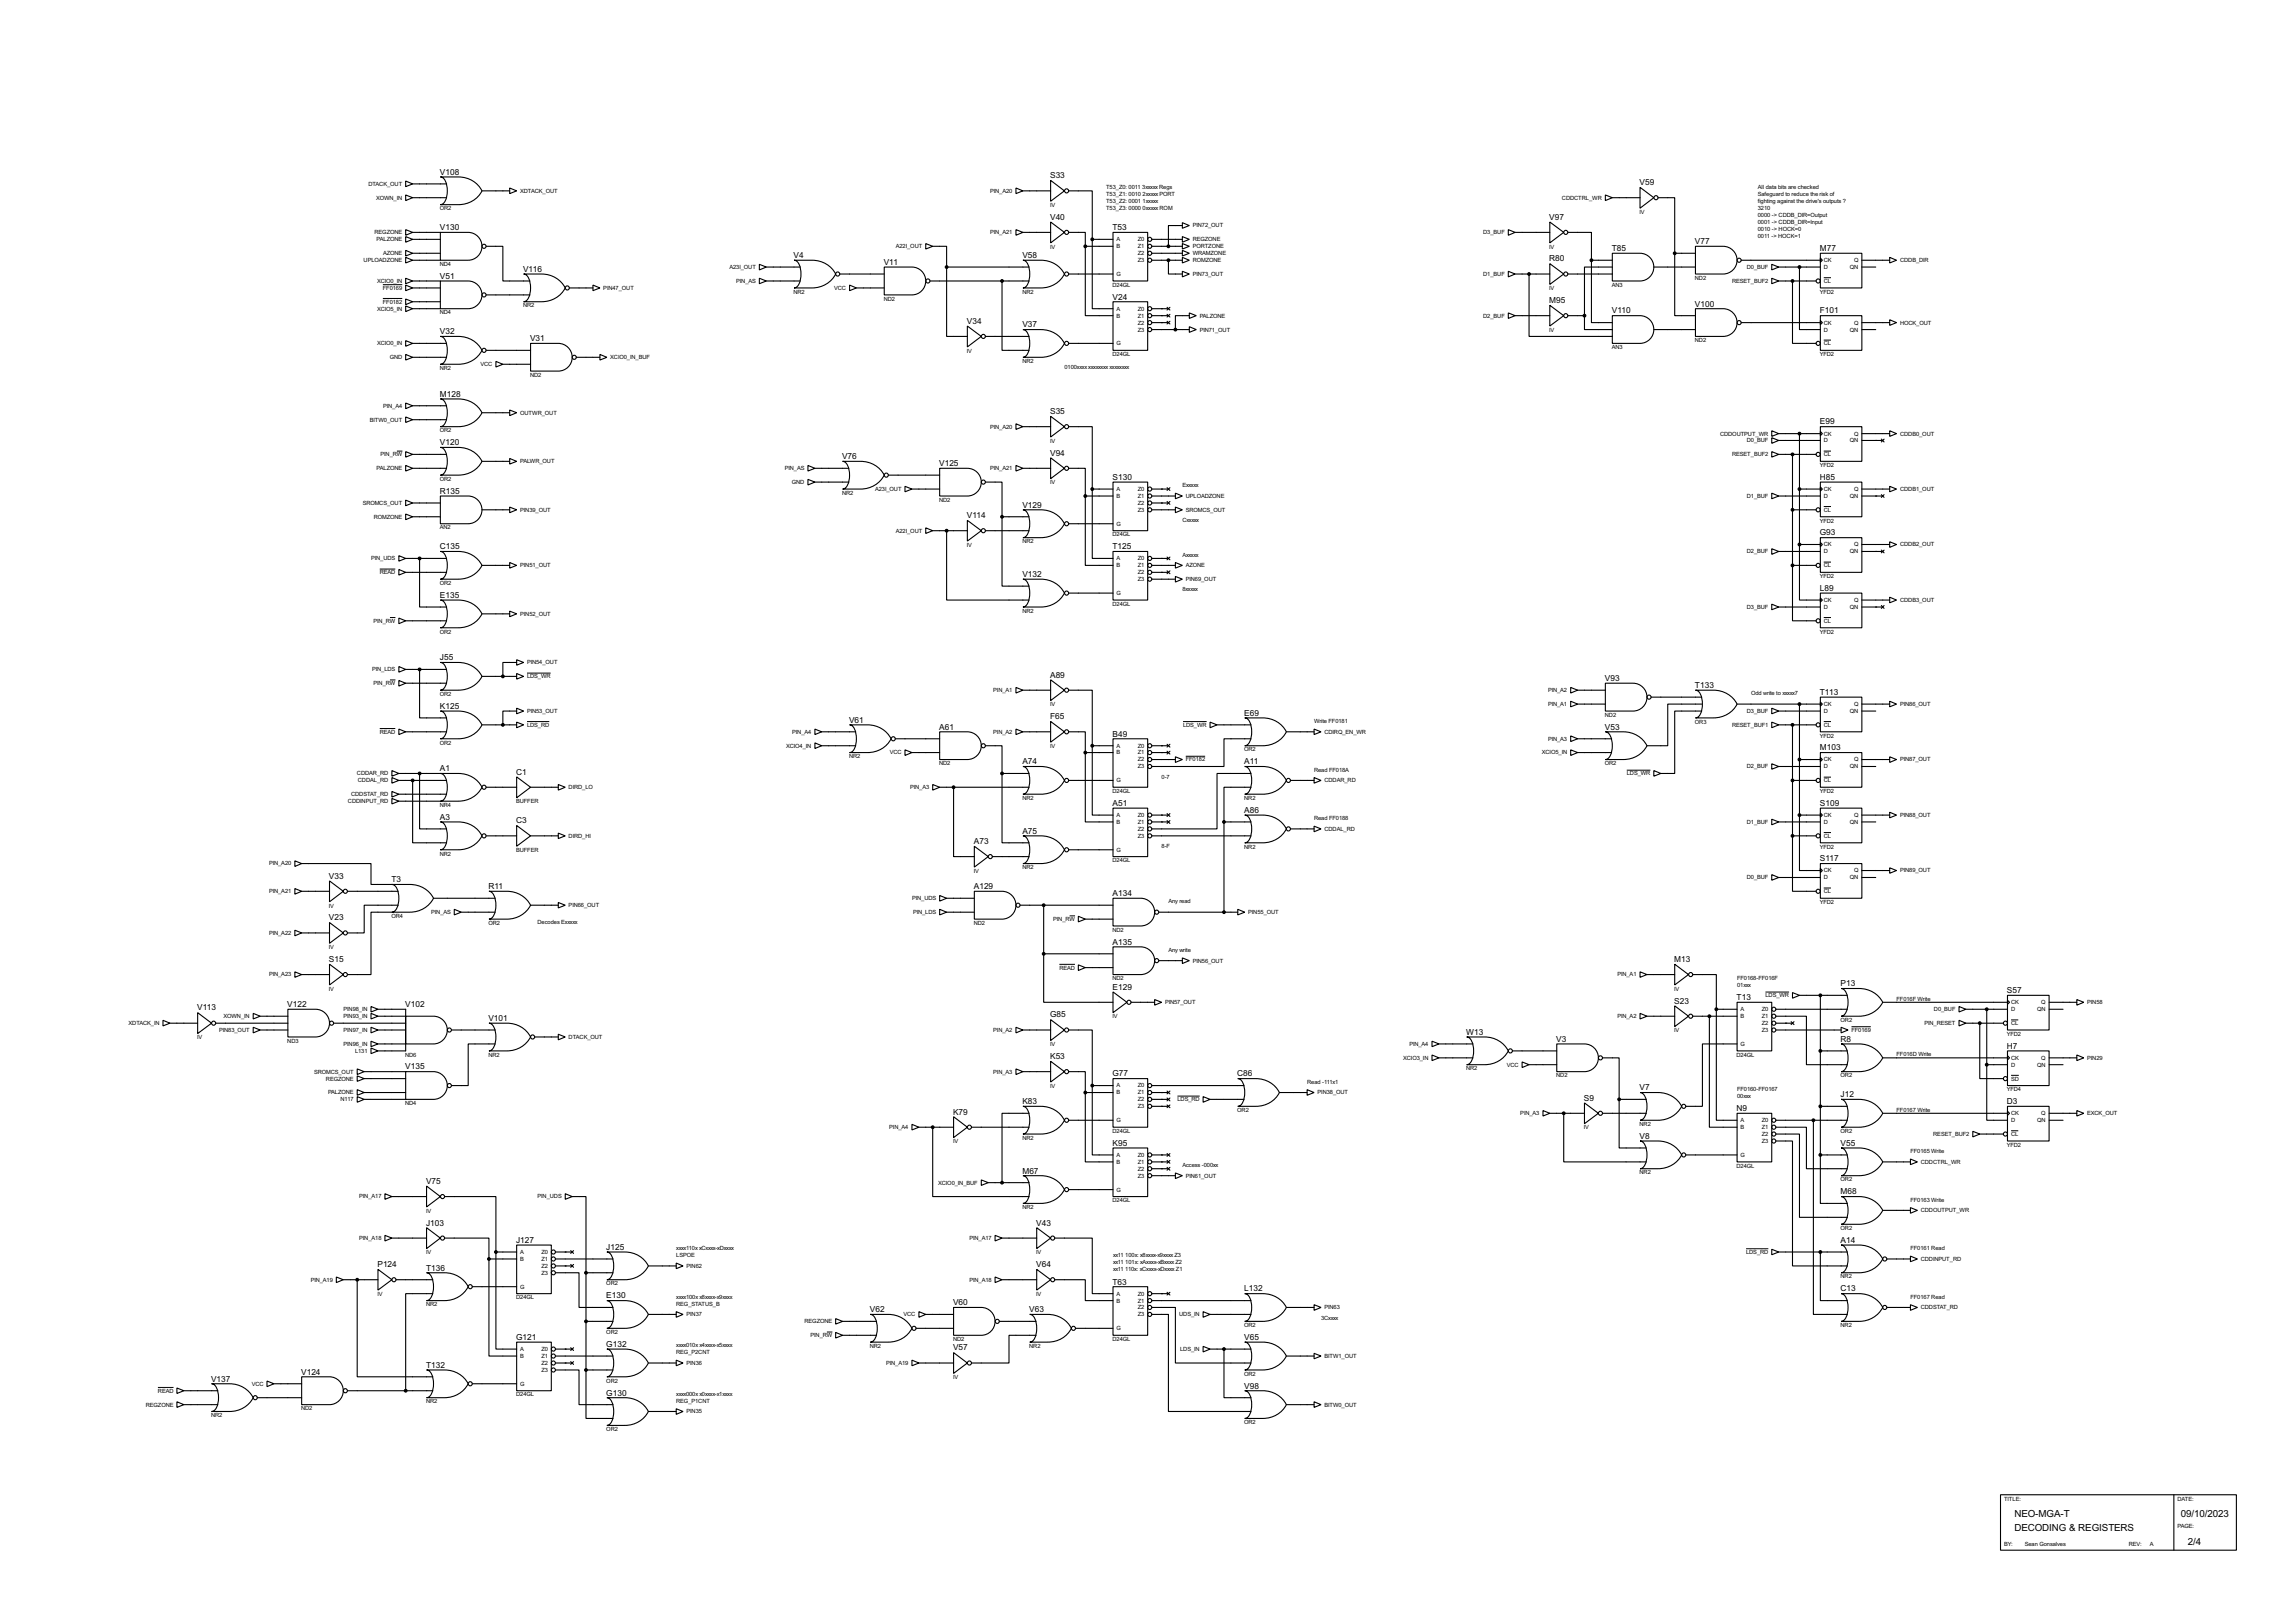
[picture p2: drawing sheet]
<svg xmlns="http://www.w3.org/2000/svg" width="841mm" height="587mm" viewBox="0 0 841 587" stroke-linecap="round" stroke-linejoin="round" font-family="sans-serif">
<defs><g id="words">
<g font-size="4">
<text x="737.9" y="555.6">NEO-MGA-T</text>
<text x="798.9" y="555.6">09/10/2023</text>
<text x="737.9" y="560.6">DECODING &amp; REGISTERS</text>
<text x="801.4" y="565.7">2/4</text>
</g>
<g font-size="3.4">
<text x="161.1" y="64">V108</text>
<text x="384.7" y="65.3">S33</text>
<text x="600.6" y="67.8">V59</text>
<text x="384.7" y="80.5">V40</text>
<text x="567.5" y="80.5">V97</text>
<text x="161.1" y="84.3">V130</text>
<text x="407.5" y="84.3">T53</text>
<text x="620.9" y="89.4">V77</text>
<text x="290.7" y="94.5">V4</text>
<text x="374.5" y="94.5">V58</text>
<text x="567.5" y="95.8">R80</text>
<text x="590.4" y="92">T85</text>
<text x="666.6" y="92">M77</text>
<text x="191.6" y="99.5">V116</text>
<text x="323.7" y="97">V11</text>
<text x="161.1" y="102.1">V51</text>
<text x="407.5" y="109.7">V24</text>
<text x="567.5" y="111">M95</text>
<text x="620.9" y="112.2">V100</text>
<text x="354.2" y="118.6">V34</text>
<text x="374.5" y="119.9">V37</text>
<text x="590.4" y="114.8">V110</text>
<text x="666.6" y="114.8">F101</text>
<text x="161.1" y="122.4">V32</text>
<text x="194.2" y="124.9">V31</text>
<text x="161.1" y="145.3">M128</text>
<text x="384.7" y="151.7">S35</text>
<text x="666.6" y="155.5">E99</text>
<text x="161.1" y="163">V120</text>
<text x="384.7" y="166.9">V94</text>
<text x="308.5" y="168.2">V76</text>
<text x="344" y="170.7">V125</text>
<text x="407.5" y="175.7">S130</text>
<text x="666.6" y="175.7">H85</text>
<text x="161.1" y="180.9">R135</text>
<text x="374.5" y="185.9">V129</text>
<text x="354.2" y="189.8">V114</text>
<text x="666.6" y="196.1">G93</text>
<text x="161.1" y="201.1">C135</text>
<text x="407.5" y="201.1">T125</text>
<text x="374.5" y="211.3">V132</text>
<text x="161.1" y="219">E135</text>
<text x="666.6" y="216.4">L89</text>
<text x="161.1" y="241.8">J55</text>
<text x="384.7" y="248.2">A89</text>
<text x="587.9" y="249.4">V93</text>
<text x="620.9" y="252">T133</text>
<text x="666.6" y="254.5">T113</text>
<text x="161.1" y="259.6">K125</text>
<text x="384.7" y="263.4">F65</text>
<text x="455.8" y="262.1">E69</text>
<text x="311" y="264.7">V61</text>
<text x="344" y="267.2">A61</text>
<text x="407.5" y="269.8">B49</text>
<text x="587.9" y="267.2">V53</text>
<text x="666.6" y="274.8">M103</text>
<text x="374.5" y="279.9">A74</text>
<text x="455.8" y="279.9">A11</text>
<text x="161.1" y="282.5">A1</text>
<text x="189.1" y="283.7">C1</text>
<text x="407.5" y="295.2">A51</text>
<text x="455.8" y="297.7">A86</text>
<text x="666.6" y="295.2">S109</text>
<text x="161.1" y="300.2">A3</text>
<text x="189.1" y="301.5">C3</text>
<text x="374.5" y="305.3">A75</text>
<text x="356.7" y="309.1">A73</text>
<text x="666.6" y="315.5">S117</text>
<text x="120.5" y="321.8">V33</text>
<text x="143.4" y="323.1">T3</text>
<text x="178.9" y="325.6">R11</text>
<text x="356.7" y="325.6">A129</text>
<text x="407.5" y="328.2">A134</text>
<text x="120.5" y="337.1">V23</text>
<text x="407.5" y="346">A135</text>
<text x="120.5" y="352.3">S15</text>
<text x="613.3" y="352.3">M13</text>
<text x="407.5" y="362.5">E129</text>
<text x="674.2" y="361.2">P13</text>
<text x="735.2" y="363.7">S57</text>
<text x="72.2" y="370.1">V113</text>
<text x="105.3" y="368.8">V122</text>
<text x="148.4" y="368.8">V102</text>
<text x="613.3" y="367.6">S23</text>
<text x="636.1" y="366.3">T13</text>
<text x="178.9" y="373.9">V101</text>
<text x="384.7" y="372.6">G85</text>
<text x="537.1" y="379">W13</text>
<text x="570.1" y="381.5">V3</text>
<text x="674.2" y="381.5">R8</text>
<text x="384.7" y="387.9">K53</text>
<text x="735.2" y="384.1">H7</text>
<text x="148.4" y="391.7">V135</text>
<text x="407.5" y="394.2">G77</text>
<text x="453.2" y="394.2">C86</text>
<text x="600.6" y="399.3">V7</text>
<text x="674.2" y="401.8">J12</text>
<text x="374.5" y="404.4">K83</text>
<text x="580.2" y="403.1">S9</text>
<text x="636.1" y="406.9">N9</text>
<text x="735.2" y="404.4">D3</text>
<text x="349.1" y="408.2">K79</text>
<text x="407.5" y="419.6">K95</text>
<text x="600.6" y="417.1">V8</text>
<text x="674.2" y="419.6">V55</text>
<text x="374.5" y="429.8">M67</text>
<text x="156.1" y="433.6">V75</text>
<text x="674.2" y="437.4">M68</text>
<text x="156.1" y="448.8">J103</text>
<text x="379.6" y="448.8">V43</text>
<text x="189.1" y="455.2">J127</text>
<text x="674.2" y="455.2">A14</text>
<text x="222.1" y="457.7">J125</text>
<text x="138.3" y="464.1">P124</text>
<text x="156.1" y="465.3">T136</text>
<text x="379.6" y="464.1">V64</text>
<text x="407.5" y="470.4">T63</text>
<text x="455.8" y="473">L132</text>
<text x="674.2" y="473">C13</text>
<text x="222.1" y="475.5">E130</text>
<text x="349.1" y="478">V60</text>
<text x="318.6" y="480.6">V62</text>
<text x="377" y="480.6">V63</text>
<text x="189.1" y="490.7">G121</text>
<text x="455.8" y="490.7">V65</text>
<text x="222.1" y="493.3">G132</text>
<text x="349.1" y="494.6">V57</text>
<text x="110.3" y="503.4">V124</text>
<text x="156.1" y="500.9">T132</text>
<text x="77.3" y="506">V137</text>
<text x="455.8" y="508.5">V98</text>
<text x="222.1" y="511.1">G130</text>
</g>
<g font-size="2.4">
<text x="135" y="68.1">DTACK_OUT</text>
<text x="190.6" y="70.6">XDTACK_OUT</text>
<text x="362.7" y="70.6">PIN_A20</text>
<text x="405.2" y="69.2">T53_Z0: 0011</text>
<text x="405.2" y="71.8">T53_Z1: 0010</text>
<text x="418.4" y="69.2">3xxxxx Regs</text>
<text x="418.6" y="71.8">2xxxxx PORT</text>
<text x="643.9" y="69.2">All data bits are checked</text>
<text x="643.9" y="71.8">Safeguard to reduce the risk of</text>
<text x="137.8" y="73.1">XOWN_IN</text>
<text x="161.1" y="77">OR2</text>
<text x="384.7" y="75.8">IV</text>
<text x="405.2" y="74.3">T53_Z2: 0001</text>
<text x="405.2" y="76.9">T53_Z3: 0000</text>
<text x="418.6" y="74.3">1xxxxx</text>
<text x="418.6" y="76.9">0xxxxx ROM</text>
<text x="572.2" y="73.1">CDDCTRL_WR</text>
<text x="643.9" y="74.3">fighting against the drive's outputs ?</text>
<text x="643.9" y="76.9">3210</text>
<text x="436.9" y="83.3">PIN72_OUT</text>
<text x="600.6" y="78.3">IV</text>
<text x="643.9" y="79.4">0000 -&gt; CDDB_DIR=Output</text>
<text x="643.9" y="81.9">0001 -&gt; CDDB_DIR=Input</text>
<text x="137.2" y="85.8">REGZONE</text>
<text x="138" y="88.3">PALZONE</text>
<text x="362.7" y="85.8">PIN_A21</text>
<text x="409" y="88.3">A</text>
<text x="416.8" y="88.3">Z0</text>
<text x="436.9" y="88.3">REGZONE</text>
<text x="543.3" y="85.8">D3_BUF</text>
<text x="643.9" y="84.5">0010 -&gt; HOCK=0</text>
<text x="643.9" y="87">0011 -&gt; HOCK=1</text>
<text x="133.2" y="96">UPLOADZONE</text>
<text x="140.3" y="93.5">AZONE</text>
<text x="328.2" y="90.9">A22I_OUT</text>
<text x="384.7" y="91">IV</text>
<text x="409" y="90.9">B</text>
<text x="416.8" y="90.9">Z1</text>
<text x="416.8" y="93.5">Z2</text>
<text x="416.8" y="96">Z3</text>
<text x="436.9" y="96">ROMZONE</text>
<text x="436.9" y="90.9">PORTZONE</text>
<text x="436.9" y="93.5">WRAMZONE</text>
<text x="567.5" y="91">IV</text>
<text x="668.1" y="96">CK</text>
<text x="679.2" y="96">Q</text>
<text x="696" y="96">CDDB_DIR</text>
<text x="161.1" y="97.4">ND4</text>
<text x="267.2" y="98.5">A23I_OUT</text>
<text x="409" y="101">G</text>
<text x="436.9" y="101">PIN73_OUT</text>
<text x="543.3" y="101">D1_BUF</text>
<text x="639.9" y="98.5">D0_BUF</text>
<text x="668.1" y="98.5">D</text>
<text x="677.7" y="98.5">QN</text>
<text x="138.1" y="103.6">XCIO0_IN</text>
<text x="140.3" y="106.2">FF0169</text>
<text x="221" y="106.2">PIN47_OUT</text>
<text x="269.7" y="103.6">PIN_AS</text>
<text x="290.7" y="107.6">NR2</text>
<text x="305.6" y="106.2">VCC</text>
<text x="374.5" y="107.6">NR2</text>
<text x="407.5" y="105">D24GL</text>
<text x="567.5" y="106.3">IV</text>
<text x="590.4" y="105">AN3</text>
<text x="620.9" y="102.4">ND2</text>
<text x="634.5" y="103.6">RESET_BUF2</text>
<text x="666.6" y="107.6">YFD2</text>
<text x="668.1" y="103.6">CL</text>
<text x="138.1" y="113.7">XCIO5_IN</text>
<text x="140.3" y="111.2">FF0182</text>
<text x="191.6" y="112.6">NR2</text>
<text x="323.7" y="110.1">ND2</text>
<text x="409" y="113.7">A</text>
<text x="416.8" y="113.7">Z0</text>
<text x="161.1" y="115.1">ND4</text>
<text x="409" y="116.3">B</text>
<text x="416.8" y="116.3">Z1</text>
<text x="416.8" y="118.9">Z2</text>
<text x="439.5" y="116.3">PALZONE</text>
<text x="543.3" y="116.3">D2_BUF</text>
<text x="668.1" y="118.9">CK</text>
<text x="679.2" y="118.9">Q</text>
<text x="696" y="118.9">HOCK_OUT</text>
<text x="416.8" y="121.4">Z3</text>
<text x="439.5" y="121.4">PIN71_OUT</text>
<text x="567.5" y="121.5">IV</text>
<text x="620.9" y="125.3">ND2</text>
<text x="668.1" y="121.4">D</text>
<text x="677.7" y="121.4">QN</text>
<text x="138.1" y="126.4">XCIO0_IN</text>
<text x="142.8" y="131.6">GND</text>
<text x="223.6" y="131.6">XCIO0_IN_BUF</text>
<text x="354.2" y="129.1">IV</text>
<text x="407.5" y="130.4">D24GL</text>
<text x="409" y="126.4">G</text>
<text x="590.4" y="127.8">AN3</text>
<text x="666.6" y="130.4">YFD2</text>
<text x="668.1" y="126.4">CL</text>
<text x="161.1" y="135.5">NR2</text>
<text x="176" y="134.1">VCC</text>
<text x="374.5" y="133">NR2</text>
<text x="389.9" y="135.3">0100xxxx xxxxxxxx xxxxxxxx</text>
<text x="194.2" y="138">ND2</text>
<text x="140.4" y="149.3">PIN_A4</text>
<text x="135.5" y="154.4">BITW0_OUT</text>
<text x="190.6" y="151.8">OUTWR_OUT</text>
<text x="161.1" y="158.4">OR2</text>
<text x="362.7" y="157">PIN_A20</text>
<text x="630.1" y="159.5">CDDOUTPUT_WR</text>
<text x="668.1" y="159.5">CK</text>
<text x="679.2" y="159.5">Q</text>
<text x="696" y="159.5">CDDB0_OUT</text>
<text x="139.4" y="167.1">PIN_RW</text>
<text x="384.7" y="162.2">IV</text>
<text x="634.5" y="167.1">RESET_BUF2</text>
<text x="639.9" y="162">D0_BUF</text>
<text x="668.1" y="162">D</text>
<text x="668.1" y="167.1">CL</text>
<text x="677.7" y="162">QN</text>
<text x="138" y="172.2">PALZONE</text>
<text x="190.6" y="169.7">PALWR_OUT</text>
<text x="287.5" y="172.2">PIN_AS</text>
<text x="362.7" y="172.2">PIN_A21</text>
<text x="666.6" y="171.1">YFD2</text>
<text x="161.1" y="176.1">OR2</text>
<text x="290.1" y="177.2">GND</text>
<text x="320.6" y="179.8">A23I_OUT</text>
<text x="384.7" y="177.4">IV</text>
<text x="409" y="179.8">A</text>
<text x="416.8" y="179.8">Z0</text>
<text x="433.1" y="178.5">Exxxxx</text>
<text x="668.1" y="179.8">CK</text>
<text x="679.2" y="179.8">Q</text>
<text x="696" y="179.8">CDDB1_OUT</text>
<text x="132.9" y="184.9">SROMCS_OUT</text>
<text x="308.5" y="181.2">NR2</text>
<text x="344" y="183.8">ND2</text>
<text x="409" y="182.4">B</text>
<text x="416.8" y="182.4">Z1</text>
<text x="416.8" y="184.9">Z2</text>
<text x="434.4" y="182.4">UPLOADZONE</text>
<text x="639.9" y="182.4">D1_BUF</text>
<text x="668.1" y="182.4">D</text>
<text x="677.7" y="182.4">QN</text>
<text x="136.9" y="189.9">ROMZONE</text>
<text x="190.6" y="187.4">PIN39_OUT</text>
<text x="416.8" y="187.4">Z3</text>
<text x="433.1" y="191.2">Cxxxxx</text>
<text x="434.4" y="187.4">SROMCS_OUT</text>
<text x="666.6" y="191.3">YFD2</text>
<text x="668.1" y="187.4">CL</text>
<text x="161.1" y="193.9">AN2</text>
<text x="328.2" y="195.1">A22I_OUT</text>
<text x="407.5" y="196.5">D24GL</text>
<text x="409" y="192.5">G</text>
<text x="354.2" y="200.3">IV</text>
<text x="374.5" y="199">NR2</text>
<text x="433.1" y="203.9">Axxxxx</text>
<text x="639.9" y="202.6">D2_BUF</text>
<text x="668.1" y="202.6">D</text>
<text x="668.1" y="200.1">CK</text>
<text x="677.7" y="202.6">QN</text>
<text x="679.2" y="200.1">Q</text>
<text x="696" y="200.1">CDDB2_OUT</text>
<text x="136" y="205.2">PIN_UDS</text>
<text x="190.6" y="207.8">PIN51_OUT</text>
<text x="409" y="205.2">A</text>
<text x="409" y="207.8">B</text>
<text x="416.8" y="205.2">Z0</text>
<text x="416.8" y="207.8">Z1</text>
<text x="434.4" y="207.8">AZONE</text>
<text x="668.1" y="207.8">CL</text>
<text x="139.1" y="210.3">READ</text>
<text x="161.1" y="214.2">OR2</text>
<text x="416.8" y="210.3">Z2</text>
<text x="416.8" y="212.8">Z3</text>
<text x="434.4" y="212.8">PIN69_OUT</text>
<text x="666.6" y="211.7">YFD2</text>
<text x="407.5" y="221.9">D24GL</text>
<text x="409" y="217.9">G</text>
<text x="433.1" y="216.6">8xxxxx</text>
<text x="668.1" y="220.5">CK</text>
<text x="679.2" y="220.5">Q</text>
<text x="696" y="220.5">CDDB3_OUT</text>
<text x="190.6" y="225.5">PIN52_OUT</text>
<text x="374.5" y="224.4">NR2</text>
<text x="639.9" y="223">D3_BUF</text>
<text x="668.1" y="223">D</text>
<text x="677.7" y="223">QN</text>
<text x="136.9" y="228.1">PIN_RW</text>
<text x="161.1" y="232">OR2</text>
<text x="666.6" y="232">YFD2</text>
<text x="668.1" y="228.1">CL</text>
<text x="136.3" y="245.9">PIN_LDS</text>
<text x="193.1" y="243.3">PIN54_OUT</text>
<text x="136.9" y="250.9">PIN_RW</text>
<text x="193.1" y="248.4">LDS_WR</text>
<text x="161.1" y="254.9">OR2</text>
<text x="363.9" y="253.5">PIN_A1</text>
<text x="567.1" y="253.5">PIN_A2</text>
<text x="641.4" y="254.7">Odd write to xxxxx7</text>
<text x="193.1" y="261.1">PIN53_OUT</text>
<text x="384.7" y="258.7">IV</text>
<text x="567.1" y="258.6">PIN_A1</text>
<text x="587.9" y="262.5">ND2</text>
<text x="639.9" y="261.1">D3_BUF</text>
<text x="668.1" y="261.1">D</text>
<text x="668.1" y="258.6">CK</text>
<text x="677.7" y="261.1">QN</text>
<text x="679.2" y="258.6">Q</text>
<text x="696" y="258.6">PIN86_OUT</text>
<text x="139.1" y="268.7">READ</text>
<text x="193.1" y="266.2">LDS_RD</text>
<text x="290.2" y="268.7">PIN_A4</text>
<text x="363.9" y="268.7">PIN_A2</text>
<text x="433.4" y="266.2">LDS_WR</text>
<text x="481.4" y="264.8">Write FF0181</text>
<text x="485.2" y="268.7">CDIRQ_EN_WR</text>
<text x="620.9" y="265">OR3</text>
<text x="634.5" y="266.2">RESET_BUF1</text>
<text x="668.1" y="266.2">CL</text>
<text x="161.1" y="272.7">OR2</text>
<text x="288" y="273.8">XCIO4_IN</text>
<text x="384.7" y="273.9">IV</text>
<text x="409" y="273.8">A</text>
<text x="416.8" y="273.8">Z0</text>
<text x="455.8" y="275.2">OR2</text>
<text x="567.1" y="271.3">PIN_A3</text>
<text x="666.6" y="270.1">YFD2</text>
<text x="311" y="277.7">NR2</text>
<text x="325.9" y="276.3">VCC</text>
<text x="344" y="280.3">ND2</text>
<text x="409" y="276.3">B</text>
<text x="416.8" y="276.3">Z1</text>
<text x="416.8" y="278.9">Z2</text>
<text x="416.8" y="281.4">Z3</text>
<text x="434.4" y="278.9">FF0182</text>
<text x="564.8" y="276.3">XCIO5_IN</text>
<text x="587.9" y="280.3">OR2</text>
<text x="639.9" y="281.4">D2_BUF</text>
<text x="668.1" y="281.4">D</text>
<text x="668.1" y="278.9">CK</text>
<text x="677.7" y="281.4">QN</text>
<text x="679.2" y="278.9">Q</text>
<text x="696" y="278.9">PIN87_OUT</text>
<text x="130.8" y="284">CDDAR_RD</text>
<text x="131.1" y="286.5">CDDAL_RD</text>
<text x="409" y="286.5">G</text>
<text x="425.5" y="285.2">0-7</text>
<text x="481.4" y="282.6">Read FF018A</text>
<text x="485.2" y="286.5">CDDAR_RD</text>
<text x="595.9" y="284">LDS_WR</text>
<text x="668.1" y="286.5">CL</text>
<text x="128.6" y="291.6">CDDSTAT_RD</text>
<text x="208.3" y="289">DIRD_LO</text>
<text x="333.4" y="289">PIN_A3</text>
<text x="374.5" y="293">NR2</text>
<text x="407.5" y="290.4">D24GL</text>
<text x="455.8" y="293">NR2</text>
<text x="666.6" y="290.4">YFD2</text>
<text x="127.5" y="294.1">CDDINPUT_RD</text>
<text x="161.1" y="295.5">NR4</text>
<text x="189.1" y="294.3">BUFFER</text>
<text x="409" y="299.2">A</text>
<text x="416.8" y="299.2">Z0</text>
<text x="668.1" y="299.2">CK</text>
<text x="679.2" y="299.2">Q</text>
<text x="696" y="299.2">PIN88_OUT</text>
<text x="409" y="301.7">B</text>
<text x="416.8" y="301.7">Z1</text>
<text x="416.8" y="304.3">Z2</text>
<text x="481.4" y="300.4">Read FF0188</text>
<text x="485.2" y="304.3">CDDAL_RD</text>
<text x="639.9" y="301.7">D1_BUF</text>
<text x="668.1" y="301.7">D</text>
<text x="677.7" y="301.7">QN</text>
<text x="208.3" y="306.8">DIRD_HI</text>
<text x="409" y="311.9">G</text>
<text x="416.8" y="306.8">Z3</text>
<text x="425.5" y="310.6">8-F</text>
<text x="455.8" y="310.8">NR2</text>
<text x="666.6" y="310.8">YFD2</text>
<text x="668.1" y="306.8">CL</text>
<text x="98.6" y="317">PIN_A20</text>
<text x="161.1" y="313.3">NR2</text>
<text x="189.1" y="312">BUFFER</text>
<text x="407.5" y="315.8">D24GL</text>
<text x="356.7" y="319.7">IV</text>
<text x="374.5" y="318.4">NR2</text>
<text x="639.9" y="322.1">D0_BUF</text>
<text x="668.1" y="322.1">D</text>
<text x="668.1" y="319.5">CK</text>
<text x="677.7" y="322.1">QN</text>
<text x="679.2" y="319.5">Q</text>
<text x="696" y="319.5">PIN89_OUT</text>
<text x="98.6" y="327.1">PIN_A21</text>
<text x="334.1" y="329.7">PIN_UDS</text>
<text x="668.1" y="327.1">CL</text>
<text x="120.5" y="332.4">IV</text>
<text x="158" y="334.8">PIN_AS</text>
<text x="208.3" y="332.2">PIN66_OUT</text>
<text x="334.5" y="334.8">PIN_LDS</text>
<text x="428" y="330.9">Any read</text>
<text x="457.3" y="334.8">PIN55_OUT</text>
<text x="666.6" y="331.1">YFD2</text>
<text x="143.4" y="336.2">OR4</text>
<text x="178.9" y="338.7">OR2</text>
<text x="196.9" y="338.5">Decodes Exxxxx</text>
<text x="356.7" y="338.7">ND2</text>
<text x="385.8" y="337.3">PIN_RW</text>
<text x="407.5" y="341.2">ND2</text>
<text x="98.6" y="342.4">PIN_A22</text>
<text x="120.5" y="347.6">IV</text>
<text x="428" y="348.7">Any write</text>
<text x="436.9" y="352.5">PIN56_OUT</text>
<text x="98.6" y="357.6">PIN_A23</text>
<text x="388.1" y="355.1">READ</text>
<text x="407.5" y="359">ND2</text>
<text x="592.5" y="357.6">PIN_A1</text>
<text x="636.3" y="358.8">FF0168-FF016F</text>
<text x="120.5" y="362.8">IV</text>
<text x="613.3" y="362.8">IV</text>
<text x="636.3" y="361.4">01xxx</text>
<text x="646.7" y="365.2">LDS_WR</text>
<text x="125.9" y="370.3">PIN98_IN</text>
<text x="426.8" y="367.8">PIN57_OUT</text>
<text x="637.6" y="370.3">A</text>
<text x="645.4" y="370.3">Z0</text>
<text x="694.7" y="366.4">FF016F Write</text>
<text x="708.4" y="370.3">D0_BUF</text>
<text x="736.7" y="370.3">D</text>
<text x="736.7" y="367.8">CK</text>
<text x="746.3" y="370.3">QN</text>
<text x="747.8" y="367.8">Q</text>
<text x="764.6" y="367.8">PIN58</text>
<text x="47.1" y="375.4">XDTACK_IN</text>
<text x="80.3" y="377.9">PIN83_OUT</text>
<text x="81.9" y="372.9">XOWN_IN</text>
<text x="125.9" y="377.9">PIN97_IN</text>
<text x="125.9" y="372.9">PIN93_IN</text>
<text x="363.9" y="377.9">PIN_A2</text>
<text x="407.5" y="373">IV</text>
<text x="592.5" y="372.9">PIN_A2</text>
<text x="637.6" y="372.9">B</text>
<text x="645.4" y="372.9">Z1</text>
<text x="645.4" y="375.4">Z2</text>
<text x="645.4" y="377.9">Z3</text>
<text x="674.2" y="374.3">OR2</text>
<text x="678.2" y="377.9">FF0169</text>
<text x="705" y="375.4">PIN_RESET</text>
<text x="736.7" y="375.4">CL</text>
<text x="72.2" y="380.6">IV</text>
<text x="105.3" y="381.9">ND3</text>
<text x="125.9" y="383">PIN96_IN</text>
<text x="208.3" y="380.5">DTACK_OUT</text>
<text x="384.7" y="383.1">IV</text>
<text x="516.3" y="383">PIN_A4</text>
<text x="613.3" y="378.1">IV</text>
<text x="637.6" y="383">G</text>
<text x="735.2" y="379.3">YFD2</text>
<text x="130.1" y="385.6">L131</text>
<text x="148.4" y="387">ND6</text>
<text x="178.9" y="387">NR2</text>
<text x="514" y="388.1">XCIO3_IN</text>
<text x="636.1" y="387">D24GL</text>
<text x="694.7" y="386.8">FF016D Write</text>
<text x="736.7" y="388.1">CK</text>
<text x="747.8" y="388.1">Q</text>
<text x="764.6" y="388.1">PIN29</text>
<text x="115.1" y="393.2">SROMCS_OUT</text>
<text x="119.4" y="395.7">REGZONE</text>
<text x="363.9" y="393.2">PIN_A3</text>
<text x="537.1" y="392">NR2</text>
<text x="552" y="390.6">VCC</text>
<text x="570.1" y="394.6">ND2</text>
<text x="674.2" y="394.6">OR2</text>
<text x="736.7" y="390.6">D</text>
<text x="736.7" y="395.7">SD</text>
<text x="746.3" y="390.6">QN</text>
<text x="120.2" y="400.8">PALZONE</text>
<text x="384.7" y="398.4">IV</text>
<text x="409" y="398.3">A</text>
<text x="409" y="400.8">B</text>
<text x="416.8" y="398.3">Z0</text>
<text x="416.8" y="400.8">Z1</text>
<text x="478.8" y="396.9">Read -111x1</text>
<text x="482.7" y="400.8">PIN38_OUT</text>
<text x="636.3" y="399.5">FF0160-FF0167</text>
<text x="735.2" y="399.7">YFD4</text>
<text x="124.8" y="403.3">N117</text>
<text x="148.4" y="404.7">ND4</text>
<text x="416.8" y="403.3">Z2</text>
<text x="416.8" y="405.9">Z3</text>
<text x="431.3" y="403.3">LDS_RD</text>
<text x="453.2" y="407.3">OR2</text>
<text x="636.3" y="402">00xxx</text>
<text x="694.7" y="407.1">FF0167 Write</text>
<text x="325.8" y="413.5">PIN_A4</text>
<text x="409" y="411">G</text>
<text x="556.9" y="408.4">PIN_A3</text>
<text x="580.2" y="413.6">IV</text>
<text x="600.6" y="412.4">NR2</text>
<text x="637.6" y="411">A</text>
<text x="637.6" y="413.5">B</text>
<text x="645.4" y="411">Z0</text>
<text x="645.4" y="413.5">Z1</text>
<text x="736.7" y="411">D</text>
<text x="736.7" y="408.4">CK</text>
<text x="746.3" y="411">QN</text>
<text x="747.8" y="408.4">Q</text>
<text x="764.6" y="408.4">EXCK_OUT</text>
<text x="349.1" y="418.7">IV</text>
<text x="374.5" y="417.4">NR2</text>
<text x="407.5" y="414.9">D24GL</text>
<text x="645.4" y="416">Z2</text>
<text x="645.4" y="418.6">Z3</text>
<text x="674.2" y="414.9">OR2</text>
<text x="708.2" y="416">RESET_BUF2</text>
<text x="735.2" y="420">YFD2</text>
<text x="736.7" y="416">CL</text>
<text x="409" y="423.7">A</text>
<text x="416.8" y="423.7">Z0</text>
<text x="637.6" y="423.7">G</text>
<text x="699.8" y="422.3">FF0165 Write</text>
<text x="409" y="426.2">B</text>
<text x="416.8" y="426.2">Z1</text>
<text x="416.8" y="428.7">Z2</text>
<text x="416.8" y="431.3">Z3</text>
<text x="433.1" y="427.4">Access -000xx</text>
<text x="434.4" y="431.3">PIN61_OUT</text>
<text x="600.6" y="430.1">NR2</text>
<text x="636.1" y="427.6">D24GL</text>
<text x="703.6" y="426.2">CDDCTRL_WR</text>
<text x="343.7" y="433.8">XCIO0_IN_BUF</text>
<text x="409" y="436.4">G</text>
<text x="674.2" y="432.7">OR2</text>
<text x="131.6" y="438.9">PIN_A17</text>
<text x="196.9" y="438.9">PIN_UDS</text>
<text x="374.5" y="442.8">NR2</text>
<text x="407.5" y="440.3">D24GL</text>
<text x="699.8" y="440.1">FF0163 Write</text>
<text x="703.6" y="444">CDDOUTPUT_WR</text>
<text x="156.1" y="444.1">IV</text>
<text x="131.6" y="454.1">PIN_A18</text>
<text x="355.1" y="454.1">PIN_A17</text>
<text x="674.2" y="450.5">OR2</text>
<text x="156.1" y="459.4">IV</text>
<text x="190.6" y="459.2">A</text>
<text x="190.6" y="461.8">B</text>
<text x="198.3" y="459.2">Z0</text>
<text x="198.3" y="461.8">Z1</text>
<text x="247.7" y="457.9">xxxx110x xCxxxx-xDxxxx</text>
<text x="247.7" y="460.4">LSPOE</text>
<text x="379.6" y="459.4">IV</text>
<text x="407.7" y="460.4">xx11</text>
<text x="412.2" y="460.4">100x: x8xxxx-x9xxxx Z3</text>
<text x="639.6" y="459.2">LDS_RD</text>
<text x="699.8" y="457.9">FF0161 Read</text>
<text x="703.6" y="461.8">CDDINPUT_RD</text>
<text x="198.3" y="464.3">Z2</text>
<text x="198.3" y="466.8">Z3</text>
<text x="251.5" y="464.3">PIN62</text>
<text x="407.7" y="463">xx11</text>
<text x="407.7" y="465.5">xx11</text>
<text x="412.2" y="463">101x: xAxxxx-xBxxxx Z2</text>
<text x="412.2" y="465.5">110x: xCxxxx-xDxxxx Z1</text>
<text x="113.8" y="469.4">PIN_A19</text>
<text x="190.6" y="471.9">G</text>
<text x="222.1" y="470.8">OR2</text>
<text x="355.1" y="469.4">PIN_A18</text>
<text x="674.2" y="468.2">NR2</text>
<text x="138.3" y="474.6">IV</text>
<text x="156.1" y="478.4">NR2</text>
<text x="189.1" y="475.9">D24GL</text>
<text x="247.7" y="475.7">xxxx100x x8xxxx-x9xxxx</text>
<text x="247.7" y="478.2">REG_STATUS_B</text>
<text x="379.6" y="474.6">IV</text>
<text x="409" y="474.5">A</text>
<text x="409" y="477">B</text>
<text x="416.8" y="474.5">Z0</text>
<text x="416.8" y="477">Z1</text>
<text x="416.8" y="479.5">Z2</text>
<text x="485.2" y="479.5">PIN63</text>
<text x="699.8" y="475.7">FF0167 Read</text>
<text x="703.6" y="479.5">CDDSTAT_RD</text>
<text x="251.5" y="482.1">PIN37</text>
<text x="294.7" y="484.6">REGZONE</text>
<text x="331" y="482.1">VCC</text>
<text x="416.8" y="482.1">Z3</text>
<text x="432" y="482.1">UDS_IN</text>
<text x="483.9" y="483.3">3Cxxxx</text>
<text x="222.1" y="488.6">OR2</text>
<text x="296.9" y="489.7">PIN_RW</text>
<text x="349.1" y="491.1">ND2</text>
<text x="407.5" y="491.1">D24GL</text>
<text x="409" y="487.2">G</text>
<text x="455.8" y="486">OR2</text>
<text x="674.2" y="486">NR2</text>
<text x="190.6" y="494.8">A</text>
<text x="190.6" y="497.3">B</text>
<text x="198.3" y="494.8">Z0</text>
<text x="198.3" y="497.3">Z1</text>
<text x="247.7" y="493.4">xxxx010x x4xxxx-x5xxxx</text>
<text x="247.7" y="496">REG_P2CNT</text>
<text x="318.6" y="493.6">NR2</text>
<text x="377" y="493.6">NR2</text>
<text x="432.3" y="494.8">LDS_IN</text>
<text x="485.2" y="497.3">BITW1_OUT</text>
<text x="198.3" y="499.9">Z2</text>
<text x="198.3" y="502.4">Z3</text>
<text x="251.5" y="499.9">PIN36</text>
<text x="324.6" y="499.9">PIN_A19</text>
<text x="455.8" y="503.8">OR2</text>
<text x="92.2" y="507.5">VCC</text>
<text x="190.6" y="507.5">G</text>
<text x="222.1" y="506.3">OR2</text>
<text x="349.1" y="505.1">IV</text>
<text x="53.4" y="515.1">REGZONE</text>
<text x="57.9" y="510">READ</text>
<text x="156.1" y="514">NR2</text>
<text x="189.1" y="511.4">D24GL</text>
<text x="247.7" y="511.2">xxxx000x x0xxxx-x1xxxx</text>
<text x="247.7" y="513.8">REG_P1CNT</text>
<text x="485.2" y="515.1">BITW0_OUT</text>
<text x="77.3" y="519">NR2</text>
<text x="110.3" y="516.5">ND2</text>
<text x="251.5" y="517.6">PIN35</text>
<text x="455.8" y="521.6">OR2</text>
<text x="222.1" y="524.1">OR2</text>
<text x="734.1" y="549.6">TITLE:</text>
<text x="797.6" y="549.6">DATE:</text>
<text x="797.6" y="559.7">PAGE:</text>
<text x="734.1" y="566.1">BY:</text>
<text x="741.7" y="566.1">Sean Gonsalves</text>
<text x="779.8" y="566.1">REV:</text>
<text x="787.5" y="566.1">A</text>
</g>
</g></defs>
<g fill="none" stroke="#000" stroke-width=".4">
<path d="M148.6 66.3l2.6 1.1-2.6 1zM148.6 71.4l2.6 1-2.6 1.1zM151.2 67.4h12.4M151.2 72.4h12.4M161.3 64.8h6.6a9.5 9.5 0 0 1 8.7 5.1 9.5 9.5 0 0 1-8.7 5.1h-6.6a3.2 3.2 0 0 0 2.4-3.2 7.8 7.8 0 0 0-1.3-6.6zM176.6 69.9h10.1M186.7 68.9l2.6 1-2.6 1zM372.2 68.9l2.5 1-2.5 1zM374.7 69.9h10.2M384.9 66.1l5 3.8-5 3.8zM391.5 69.9h8.6v17.8M588.1 71.4l2.5 1-2.5 1.1z"/>
<path d="M590.6 72.4h10.2M600.8 68.6l5 3.8-5 3.9zM607.4 72.4h6.1v20.4M148.6 91.7l2.6 1.1-2.6 1zM148.6 84.1l2.6 1-2.6 1.1zM148.6 94.3l2.6 1-2.6 1zM148.6 86.7l2.6 1-2.6 1zM151.2 92.8h10.1M151.2 95.3h10.1M151.2 85.1h10.1M151.2 87.7h10.1M161.3 85.1h10.2a5.1 5.1 0 0 1 5.1 5.1 5.1 5.1 0 0 1-5.1 5.1h-10.2z"/>
<path d="M178.1 90.2h6.1v12.7h9.9M278.2 96.8l2.5 1-2.5 1.1zM280.7 97.8h12.5M290.9 95.3h6.6a9.5 9.5 0 0 1 8.6 5.1 9.5 9.5 0 0 1-8.6 5.1h-6.6a3.2 3.2 0 0 0 2.3-3.2 7.7 7.7 0 0 0-1.3-6.6zM323.9 97.8h10.2a5.1 5.1 0 0 1 5 5.1 5.1 5.1 0 0 1-5 5.1h-10.2zM339.1 89.2l2.6 1-2.6 1zM341.7 90.2h5.1v7.6M346.8 97.8v25.4h7.6M346.8 97.8h30.2M372.2 84.1l2.5 1-2.5 1.1zM374.7 95.3h6.6a9.4 9.4 0 0 1 8.6 5.1 9.5 9.5 0 0 1-8.6 5.1h-6.6a3.2 3.2 0 0 0 2.3-3.2 7.8 7.8 0 0 0-1.3-6.6zM374.7 85.1h10.2"/>
<path d="M384.9 81.3l5 3.8-5 3.9zM391.5 85.1h6.1v5.1M397.6 90.2v25.4h10.1M397.6 90.2h10.1M400.1 87.7v25.4h7.6M400.1 87.7h7.6M407.7 85.1h12.7v17.8h-12.7zM421.9 92.8h11.2M421.9 95.3h11.2M421.9 87.7h11.2M421.9 90.2h11.2M428 95.3v5.1h5.1"/>
<path d="M433.1 94.3l2.6 1-2.6 1zM433.1 89.2l2.6 1-2.6 1zM433.1 86.7l2.6 1-2.6 1zM433.1 91.7l2.6 1.1-2.6 1zM433.1 99.4l2.6 1-2.6 1zM433.1 81.6l2.6 1-2.6 1zM433.1 82.6h-5.1v7.6M552.5 99.4l2.5 1-2.5 1zM552.5 84.1l2.5 1-2.5 1.1zM555 85.1h12.7M567.7 96.6l5.1 3.8-5.1 3.8zM567.7 81.3l5.1 3.8-5.1 3.9z"/>
<path d="M574.3 85.1h8.7v10.2M583 95.3v22.9h7.6M583 95.3h7.6M590.6 92.8h10.2a5.1 5.1 0 0 1 5 5 5.1 5.1 0 0 1-5 5.1h-10.2zM590.6 97.8h-10.2v17.8M605.8 97.8h15.3M613.5 92.8v22.8h7.6M613.5 92.8h7.6M621.1 90.2h10.1a5.1 5.1 0 0 1 5.1 5.1 5.1 5.1 0 0 1-5.1 5.1h-10.1zM637.8 95.3h29M649 96.8l2.6 1-2.6 1.1zM651.6 97.8h15.2"/>
<path d="M659.2 97.8v22.9h7.6M666.8 92.8h15.2v12.7h-15.2zM666.8 94.5l.8 .8-.8 .8zM682 97.8h5.1M682 95.3h10.2M692.2 94.3l2.5 1-2.5 1zM148.6 112.1l2.6 1-2.6 1zM148.6 101.9l2.6 1-2.6 1zM148.6 104.4l2.6 1.1-2.6 1zM148.6 109.5l2.6 1-2.6 1.1zM151.2 102.9h10.1M151.2 105.5h10.1"/>
<path d="M151.2 113.1h10.1M151.2 110.5h10.1M161.3 102.9h10.2a5.1 5.1 0 0 1 5.1 5.1 5.1 5.1 0 0 1-5.1 5.1h-10.2zM178.1 108h16M191.8 100.4h6.6a9.6 9.6 0 0 1 8.7 5.1 9.6 9.6 0 0 1-8.7 5h-6.6a3.2 3.2 0 0 0 2.4-3.1 7.7 7.7 0 0 0-1.4-6.6zM208.6 105.5h8.6M217.2 104.4l2.6 1.1-2.6 1zM278.2 101.9l2.5 1-2.5 1zM280.7 102.9h12.5M307.6 100.4h16.3M311.2 104.4l2.5 1.1-2.5 1zM313.7 105.5h10.2"/>
<path d="M340.7 102.9h36.3M354.4 119.4l5.1 3.8-5.1 3.9zM367.1 102.9v25.4h9.9M391.5 100.4h16.2M407.7 110.5h12.7v17.8h-12.7zM421.9 118.2h6.1M421.9 113.1h6.1M421.9 115.6h6.1M427.5 115.1l1.1 1M427.5 117.7l1.1 1M427.5 112.6l1.1 1M428.6 115.1l-1.1 1"/>
<path d="M428.6 117.7l-1.1 1M428.6 112.6l-1.1 1M435.7 119.7l2.5 1-2.5 1zM435.7 114.6l2.5 1-2.5 1zM435.7 115.6h-5.1v5.1M552.5 114.6l2.5 1-2.5 1zM555 100.4h12.7M555 115.6h12.7M560.1 100.4v22.8h30.5M567.7 111.8l5.1 3.8-5.1 3.8zM574.3 100.4h16.3M574.3 115.6h6.1"/>
<path d="M580.4 115.6v5.1h10.2M590.6 115.6h10.2a5.1 5.1 0 0 1 5 5.1 5.1 5.1 0 0 1-5 5.1h-10.2zM621.1 113.1h10.1a5.1 5.1 0 0 1 5.1 5 5.1 5.1 0 0 1-5.1 5.1h-10.1zM637.8 118.2h29M649 101.9l2.6 1-2.6 1zM651.6 102.9h13.7M656.6 102.9v22.9h8.7M666.8 115.6h15.2v12.7h-15.2zM666.8 117.4l.8 .8-.8 .7zM682 118.2h10.2M692.2 117.1l2.5 1.1-2.5 1zM148.6 124.8l2.6 1-2.6 1z"/>
<path d="M148.6 129.8l2.6 1.1-2.6 1zM151.2 125.8h12.4M151.2 130.9h12.4M161.3 123.2h6.6a9.5 9.5 0 0 1 8.7 5.1 9.5 9.5 0 0 1-8.7 5.1h-6.6a3.2 3.2 0 0 0 2.4-3.1 7.8 7.8 0 0 0-1.3-6.7zM178.1 128.3h16.3M181.7 132.4l2.5 1-2.5 1zM184.2 133.4h10.2M194.4 125.8h10.1a5.1 5.1 0 0 1 5.1 5 5.1 5.1 0 0 1-5.1 5.1h-10.1zM211.1 130.9h8.7M219.8 129.8l2.5 1.1-2.5 1zM361 123.2h16M374.7 120.7h6.6a9.4 9.4 0 0 1 8.6 5.1 9.5 9.5 0 0 1-8.6 5.1h-6.6a3.2 3.2 0 0 0 2.3-3.2 7.8 7.8 0 0 0-1.3-6.6z"/>
<path d="M391.5 125.8h16.2M421.9 120.7h13.8M605.8 120.7h15.3M682 120.7h5.1M148.6 152.7l2.6 1-2.6 1zM148.6 147.6l2.6 1-2.6 1.1zM151.2 153.7h12.4M151.2 148.6h12.4M161.3 146.1h6.6a9.5 9.5 0 0 1 8.7 5.1 9.5 9.5 0 0 1-8.7 5.1h-6.6a3.2 3.2 0 0 0 2.4-3.2 7.7 7.7 0 0 0-1.3-6.6zM176.6 151.2h10.1M186.7 150.2l2.6 1-2.6 1zM372.2 155.2l2.5 1.1-2.5 1z"/>
<path d="M374.7 156.3h10.2M384.9 152.5l5 3.8-5 3.8zM391.5 156.3h8.6v22.8M649 157.8l2.6 1-2.6 1zM651.6 158.8h15.2M659.2 158.8v40.6M666.8 156.3h15.2v12.7h-15.2zM666.8 158l.8 .8-.8 .8zM682 158.8h10.2M692.2 157.8l2.5 1-2.5 1zM148.6 165.4l2.6 1-2.6 1zM148.6 170.5l2.6 1-2.6 1z"/>
<path d="M151.2 171.5h12.4M151.2 166.4h12.4M161.3 163.9h6.6a9.5 9.5 0 0 1 8.7 5.1 9.5 9.5 0 0 1-8.7 5h-6.6a3.1 3.1 0 0 0 2.4-3.1 7.8 7.8 0 0 0-1.3-6.6zM176.6 169h10.1M186.7 167.9l2.6 1.1-2.6 1zM296 170.5l2.5 1-2.5 1zM296 175.6l2.5 1-2.5 1zM298.5 171.5h12.5M298.5 176.6h12.5M308.7 169h6.6a9.6 9.6 0 0 1 8.6 5 9.6 9.6 0 0 1-8.6 5.1h-6.6a3.2 3.2 0 0 0 2.3-3.1 7.6 7.6 0 0 0-1.3-6.6zM325.4 174h18.8M331.5 178.1l2.6 1-2.6 1z"/>
<path d="M334.1 179.1h10.1M344.2 171.5h10.2a5.1 5.1 0 0 1 5.1 5.1 5.1 5.1 0 0 1-5.1 5.1h-10.2zM361 176.6h6.1v12.7M372.2 170.5l2.5 1-2.5 1zM374.7 171.5h10.2M384.9 167.7l5 3.8-5 3.8zM391.5 171.5h6.1v10.2M400.1 179.1v25.4h7.6M400.1 179.1h7.6M407.7 176.6h12.7v17.8h-12.7zM421.9 179.1h6.1M427.5 178.6l1.1 1"/>
<path d="M428.6 178.6l-1.1 1M649 160.3l2.6 1-2.6 1.1zM649 165.4l2.6 1-2.6 1zM651.6 166.4h13.7M651.6 161.3h15.2M656.6 166.4v40.7M659.2 179.1h7.6M666.8 176.6h15.2v12.7h-15.2zM666.8 178.4l.8 .7-.8 .8zM682 179.1h10.2M682 161.3h7.7M689.2 160.8l1 1.1"/>
<path d="M690.2 160.8l-1 1.1M692.2 178.1l2.5 1-2.5 1zM148.6 183.2l2.6 1-2.6 1zM148.6 188.3l2.6 1-2.6 1zM151.2 189.3h10.1M151.2 184.2h10.1M161.3 181.7h10.2a5.1 5.1 0 0 1 5.1 5 5.1 5.1 0 0 1-5.1 5.1h-10.2zM176.6 186.7h10.1M186.7 185.7l2.6 1-2.6 1.1zM339.1 193.3l2.6 1.1-2.6 1zM341.7 194.4h12.7M346.8 194.4v25.4h30.2"/>
<path d="M354.4 190.6l5.1 3.8-5.1 3.8zM361 194.4h16M367.1 189.3v25.4h9.9M367.1 189.3h9.9M374.7 186.7h6.6a9.5 9.5 0 0 1 8.6 5.1 9.5 9.5 0 0 1-8.6 5.1h-6.6a3.2 3.2 0 0 0 2.3-3.1 7.9 7.9 0 0 0-1.3-6.7zM391.5 191.8h16.2M397.6 181.7v25.4h10.1M397.6 181.7h10.1M421.9 186.7h8.7M421.9 181.7h8.7M421.9 184.2h6.1M427.5 183.7l1.1 1"/>
<path d="M428.6 183.7l-1.1 1M430.6 185.7l2.5 1-2.5 1.1zM430.6 180.6l2.5 1.1-2.5 1zM649 180.6l2.6 1.1-2.6 1zM651.6 181.7h15.2M656.6 186.7h8.7M659.2 199.4v20.4h7.6M659.2 199.4h7.6M666.8 196.9h15.2v12.7h-15.2zM666.8 198.7l.8 .7-.8 .8zM682 181.7h7.7M682 199.4h10.2"/>
<path d="M689.2 181.2l1 1M690.2 181.2l-1 1M692.2 198.4l2.5 1-2.5 1.1zM146.1 203.5l2.5 1-2.5 1zM146.1 208.6l2.5 1-2.5 1zM148.6 209.6h15M148.6 204.5h15M153.7 204.5v17.8h9.9M161.3 202h6.6a9.5 9.5 0 0 1 8.7 5.1 9.5 9.5 0 0 1-8.7 5h-6.6a3.1 3.1 0 0 0 2.4-3.1 7.8 7.8 0 0 0-1.3-6.6zM161.3 219.8h6.6a9.5 9.5 0 0 1 8.7 5 9.5 9.5 0 0 1-8.7 5.1h-6.6a3.2 3.2 0 0 0 2.4-3.1 7.7 7.7 0 0 0-1.3-6.6zM176.6 207.1h10.1M186.7 206l2.6 1.1-2.6 1z"/>
<path d="M374.7 212.1h6.6a9.5 9.5 0 0 1 8.6 5.1 9.5 9.5 0 0 1-8.6 5.1h-6.6a3.2 3.2 0 0 0 2.3-3.1 7.9 7.9 0 0 0-1.3-6.7zM391.5 217.2h16.2M407.7 202h12.7v17.8h-12.7zM421.9 207.1h8.7M421.9 209.6h6.1M421.9 212.1h8.7M421.9 204.5h6.1M427.5 204l1.1 1M427.5 209.1l1.1 1M428.6 204l-1.1 1M428.6 209.1l-1.1 1M430.6 211.1l2.5 1-2.5 1.1z"/>
<path d="M430.6 206l2.5 1.1-2.5 1zM649 201l2.6 1-2.6 1zM651.6 202h15.2M656.6 207.1v20.3h8.7M656.6 207.1h8.7M666.8 217.2h15.2v12.7h-15.2zM666.8 219l.8 .8-.8 .7zM682 202h7.7M682 219.8h10.2M689.2 201.5l1 1M690.2 201.5l-1 1M692.2 218.7l2.5 1.1-2.5 1z"/>
<path d="M146.1 226.4l2.5 1-2.5 1zM148.6 227.4h15M176.6 224.8h10.1M186.7 223.8l2.6 1-2.6 1.1zM649 221.3l2.6 1-2.6 1zM651.6 222.3h15.2M682 222.3h7.7M689.2 221.8l1 1M690.2 221.8l-1 1M146.1 244.1l2.5 1.1-2.5 1zM146.1 249.2l2.5 1-2.5 1.1zM148.6 250.2h15"/>
<path d="M148.6 245.2h15M153.7 245.2v17.7h9.9M161.3 242.6h6.6a9.5 9.5 0 0 1 8.7 5.1 9.5 9.5 0 0 1-8.7 5.1h-6.6a3.2 3.2 0 0 0 2.4-3.2 7.8 7.8 0 0 0-1.3-6.6zM176.6 247.7h12.7M189.3 246.7l2.5 1-2.5 1zM189.3 241.6l2.5 1-2.5 1zM189.3 259.4l2.5 1-2.5 1zM189.3 242.6h-5.1v5.1M372.2 251.8l2.5 1-2.5 1zM374.7 252.8h10.2M384.9 249l5 3.8-5 3.8zM391.5 252.8h8.6v20.3"/>
<path d="M575.4 251.8l2.5 1-2.5 1zM575.4 256.8l2.5 1.1-2.5 1zM577.9 257.9h10.2M577.9 252.8h10.2M588.1 250.2h10.1a5.1 5.1 0 0 1 5.1 5.1 5.1 5.1 0 0 1-5.1 5.1h-10.1zM604.8 255.3h18.6M621.1 252.8h6.6a9.6 9.6 0 0 1 8.6 5.1 9.5 9.5 0 0 1-8.6 5h-6.6a3.1 3.1 0 0 0 2.3-3.1 7.8 7.8 0 0 0-1.3-6.6zM623.4 257.9h-12.5v15.2h-7.6M636.3 257.9h30.5M649 259.4l2.6 1-2.6 1zM659.2 257.9v40.6M666.8 255.3h15.2v12.7h-15.2z"/>
<path d="M666.8 257.1l.8 .8-.8 .7zM682 257.9h10.2M692.2 256.8l2.5 1.1-2.5 1zM146.1 267l2.5 1-2.5 1zM148.6 268h15M161.3 260.4h6.6a9.5 9.5 0 0 1 8.7 5.1 9.5 9.5 0 0 1-8.7 5.1h-6.6a3.2 3.2 0 0 0 2.4-3.2 7.7 7.7 0 0 0-1.3-6.6zM176.6 265.5h12.7M189.3 264.5l2.5 1-2.5 1zM189.3 260.4h-5.1v5.1M298.5 272.1l2.5 1-2.5 1zM298.5 267l2.5 1-2.5 1zM301 268h12.5"/>
<path d="M301 273.1h12.5M311.2 265.5h6.6a9.5 9.5 0 0 1 8.6 5.1 9.4 9.4 0 0 1-8.6 5h-6.6a3.1 3.1 0 0 0 2.3-3.1 7.9 7.9 0 0 0-1.3-6.6zM328 270.6h16.2M331.5 274.6l2.6 1-2.6 1.1zM334.1 275.6h10.1M344.2 268h10.2a5.1 5.1 0 0 1 5.1 5.1 5.1 5.1 0 0 1-5.1 5.1h-10.2zM361 273.1h6.1v10.2M372.2 267l2.5 1-2.5 1zM374.7 268h10.2M384.9 264.2l5 3.8-5 3.8zM391.5 268h6.1v7.6M397.6 275.6v25.4h10.1"/>
<path d="M397.6 275.6h10.1M400.1 273.1v25.4h7.6M400.1 273.1h7.6M407.7 270.6h12.7v17.7h-12.7zM421.9 278.2h8.7M421.9 275.6h6.1M421.9 273.1h6.1M427.5 272.6l1.1 1M427.5 275.1l1.1 1.1M428.6 272.6l-1.1 1M428.6 275.1l-1.1 1.1M430.6 277.2l2.5 1-2.5 1z"/>
<path d="M443.3 264.5l2.5 1-2.5 1zM445.8 265.5h12.5M456 262.9h6.6a9.6 9.6 0 0 1 8.6 5.1 9.5 9.5 0 0 1-8.6 5.1h-6.6a3.2 3.2 0 0 0 2.3-3.1 7.8 7.8 0 0 0-1.3-6.7zM458.3 270.6h-9.9v10.1h-26.5M471.2 268h10.2M481.4 267l2.5 1-2.5 1zM575.4 269.5l2.5 1.1-2.5 1zM575.4 274.6l2.5 1-2.5 1.1zM577.9 270.6h12.5M577.9 275.6h12.5M588.1 268h6.6a9.6 9.6 0 0 1 8.6 5.1 9.6 9.6 0 0 1-8.6 5.1h-6.6a3.2 3.2 0 0 0 2.3-3.2 7.7 7.7 0 0 0-1.3-6.6zM623.4 260.4h-9.9v22.9h-5.1"/>
<path d="M649 279.7l2.6 1-2.6 1zM649 264.5l2.6 1-2.6 1zM651.6 260.4h15.2M651.6 265.5h13.7M656.6 265.5v40.6M659.2 278.2h7.6M666.8 275.6h15.2v12.7h-15.2zM666.8 277.4l.8 .8-.8 .7zM682 278.2h10.2M682 260.4h5.1M692.2 277.2l2.5 1-2.5 1zM143.6 292.4l2.5 1-2.5 1z"/>
<path d="M143.6 289.9l2.5 1-2.5 1zM143.6 284.8l2.5 1-2.5 1zM143.6 282.2l2.5 1.1-2.5 1zM146.1 283.3h15.2M146.1 285.8h17.5M146.1 293.4h15.2M146.1 290.9h17.5M151.2 285.8v22.9h12.4M153.7 283.3v20.3h9.9M161.3 283.3h6.6a9.5 9.5 0 0 1 8.7 5 9.5 9.5 0 0 1-8.7 5.1h-6.6a3.2 3.2 0 0 0 2.4-3.1 7.7 7.7 0 0 0-1.3-6.6zM178.1 288.3h11.2M189.3 284.5l5.1 3.8-5.1 3.9z"/>
<path d="M194.4 288.3h10.1M204.5 287.3l2.6 1-2.6 1.1zM341.7 287.3l2.5 1-2.5 1.1zM344.2 288.3h32.8M349.3 288.3v25.4h7.6M367.1 283.3v25.4h9.9M367.1 283.3h9.9M374.7 280.7h6.6a9.5 9.5 0 0 1 8.6 5.1 9.4 9.4 0 0 1-8.6 5.1h-6.6a3.2 3.2 0 0 0 2.3-3.2 7.9 7.9 0 0 0-1.3-6.6zM391.5 285.8h16.2M407.7 296h12.7v17.7h-12.7zM421.9 298.5h6.1M427.5 298l1.1 1"/>
<path d="M428.6 298l-1.1 1M456 280.7h6.6a9.6 9.6 0 0 1 8.6 5.1 9.5 9.5 0 0 1-8.6 5.1h-6.6a3.2 3.2 0 0 0 2.3-3.2 7.8 7.8 0 0 0-1.3-6.6zM456 298.5h6.6a9.5 9.5 0 0 1 8.6 5.1 9.5 9.5 0 0 1-8.6 5.1h-6.6a3.2 3.2 0 0 0 2.3-3.2 7.7 7.7 0 0 0-1.3-6.6zM458.3 283.3h-12.5v20.3h-23.9M458.3 288.3h-9.9v12.7M472.7 285.8h8.7M481.4 284.8l2.5 1-2.5 1zM605.8 282.2l2.6 1.1-2.6 1zM651.6 280.7h15.2M656.6 285.8h8.7M659.2 298.5v20.3h7.6M659.2 298.5h7.6"/>
<path d="M666.8 296h15.2v12.7h-15.2zM666.8 297.7l.8 .8-.8 .8zM682 298.5h10.2M682 280.7h5.1M692.2 297.5l2.5 1-2.5 1zM108 315.3l2.5 1-2.5 1zM110.5 316.3h25.4v7.6h7.7M161.3 301h6.6a9.5 9.5 0 0 1 8.7 5.1 9.5 9.5 0 0 1-8.7 5.1h-6.6a3.2 3.2 0 0 0 2.4-3.1 7.8 7.8 0 0 0-1.3-6.7zM178.1 306.1h11.2M189.3 302.3l5.1 3.8-5.1 3.8zM194.4 306.1h10.1M204.5 305.1l2.6 1-2.6 1z"/>
<path d="M356.9 309.9l5.1 3.8-5.1 3.9zM363.5 313.7h13.5M374.7 306.1h6.6a9.5 9.5 0 0 1 8.6 5.1 9.4 9.4 0 0 1-8.6 5.1h-6.6a3.2 3.2 0 0 0 2.3-3.2 7.9 7.9 0 0 0-1.3-6.6zM391.5 311.2h16.2M421.9 306.1h36.4M421.9 301h6.1M427.5 300.5l1.1 1.1M428.6 300.5l-1.1 1.1M448.4 301h9.9M448.4 301v33.1M472.7 303.6h8.7M481.4 302.6l2.5 1-2.5 1z"/>
<path d="M649 300l2.6 1-2.6 1.1zM651.6 301h15.2M656.6 306.1v20.3h8.7M656.6 306.1h8.7M666.8 316.3h15.2v12.7h-15.2zM666.8 318.1l.8 .7-.8 .8zM682 318.8h10.2M682 301h5.1M692.2 317.8l2.5 1-2.5 1zM108 325.4l2.5 1-2.5 1.1zM110.5 326.4h10.2M120.7 322.6l5.1 3.8-5.1 3.9z"/>
<path d="M120.7 337.9l5.1 3.8-5.1 3.8zM127.3 326.4h18.6M143.6 323.9h6.6a9.6 9.6 0 0 1 8.6 5.1 9.6 9.6 0 0 1-8.6 5.1h-6.6a3.2 3.2 0 0 0 2.3-3.2 7.6 7.6 0 0 0-1.3-6.6zM143.6 334.1h-7.7v22.8h-8.6M145.9 331.5h-12.5v10.2h-6.1M158.8 329h22.6M166.4 333l2.6 1.1-2.6 1zM169 334.1h12.4M179.1 326.4h6.6a9.6 9.6 0 0 1 8.7 5.1 9.6 9.6 0 0 1-8.7 5.1h-6.6a3.2 3.2 0 0 0 2.4-3.1 7.7 7.7 0 0 0-1.4-6.7zM194.4 331.5h10.1M204.5 330.5l2.6 1-2.6 1zM344.2 328l2.6 1-2.6 1z"/>
<path d="M344.2 333l2.6 1.1-2.6 1zM346.8 329h10.1M346.8 334.1h10.1M356.9 326.4h10.2a5.1 5.1 0 0 1 5.1 5.1 5.1 5.1 0 0 1-5.1 5.1h-10.2zM373.7 331.5h34M382.3 331.5v17.8M395 335.6l2.6 1-2.6 1zM397.6 336.6h10.1M407.7 329h10.2a5.1 5.1 0 0 1 5.1 5 5.1 5.1 0 0 1-5.1 5.1h-10.2zM424.5 334.1h28.9M453.4 333l2.6 1.1-2.6 1zM649 320.3l2.6 1.1-2.6 1z"/>
<path d="M651.6 321.4h15.2M682 321.4h5.1M108 355.9l2.5 1-2.5 1zM108 340.7l2.5 1-2.5 1zM110.5 356.9h10.2M110.5 341.7h10.2M120.7 353.1l5.1 3.8-5.1 3.8zM382.3 349.3v17.8h25.4M382.3 349.3h25.4M395 353.4l2.6 1-2.6 1zM397.6 354.4h10.1M407.7 346.8h10.2a5.1 5.1 0 0 1 5.1 5 5.1 5.1 0 0 1-5.1 5.1h-10.2z"/>
<path d="M424.5 351.8h8.6M433.1 350.8l2.6 1-2.6 1.1zM600.8 355.9l2.5 1-2.5 1zM603.3 356.9h10.2M613.5 353.1l5 3.8-5 3.8zM620.1 356.9h8.6v12.7M59.7 373.7l2.6 1-2.6 1zM62.3 374.7h10.1M72.4 370.9l5.1 3.8-5.1 3.8zM79 374.7h26.5M92.8 371.1l2.5 1.1-2.5 1zM92.8 376.2l2.5 1-2.5 1.1z"/>
<path d="M95.3 377.2h10.2M95.3 372.2h10.2M105.5 369.6h10.1a5.1 5.1 0 0 1 5.1 5.1 5.1 5.1 0 0 1-5.1 5.1h-10.1zM122.2 374.7h26.4M135.9 376.2l2.6 1-2.6 1.1zM135.9 371.1l2.6 1.1-2.6 1zM135.9 368.6l2.6 1-2.6 1zM138.5 377.2h10.1M138.5 369.6h10.1v15.3h-10.1M138.5 372.2h10.1M148.6 372.2h10.2a5.1 5.1 0 0 1 5.1 5 5.1 5.1 0 0 1-5.1 5.1h-10.2zM165.4 377.2h16"/>
<path d="M179.1 374.7h6.6a9.6 9.6 0 0 1 8.7 5.1 9.6 9.6 0 0 1-8.7 5.1h-6.6a3.2 3.2 0 0 0 2.4-3.2 7.6 7.6 0 0 0-1.4-6.6zM195.9 379.8h8.6M204.5 378.8l2.6 1-2.6 1zM372.2 376.2l2.5 1-2.5 1.1zM374.7 377.2h10.2M384.9 373.4l5 3.8-5 3.9zM391.5 377.2h8.6v20.4M407.7 363.3l5.1 3.8-5.1 3.8zM414.3 367.1h8.7M423 366.1l2.5 1-2.5 1zM537.3 379.8h6.6a9.6 9.6 0 0 1 8.6 5.1 9.6 9.6 0 0 1-8.6 5h-6.6a3.2 3.2 0 0 0 2.3-3.1 7.7 7.7 0 0 0-1.3-6.6zM600.8 371.1l2.5 1.1-2.5 1z"/>
<path d="M603.3 372.2h10.2M613.5 368.4l5 3.8-5 3.8zM620.1 372.2h16.2M626.2 372.2v40.6h10.1M628.7 369.6v40.7h7.6M628.7 369.6h7.6M636.3 367.1h12.7v17.8h-12.7zM650.5 372.2h11.2v17.7h15M650.5 377.2h23.9M650.5 374.7h6.1M650.5 369.6h26.2M656.1 374.2l1.1 1"/>
<path d="M656.6 363.5l2.6 1-2.6 1.1zM657.2 374.2l-1.1 1M659.2 364.5h17.5M666.8 364.5v58.5M674.4 362h6.6a9.6 9.6 0 0 1 8.7 5.1 9.6 9.6 0 0 1-8.7 5.1h-6.6a3.2 3.2 0 0 0 2.4-3.2 7.6 7.6 0 0 0-1.4-6.6zM674.4 376.2l2.6 1-2.6 1.1zM689.7 367.1h45.7M717.6 368.6l2.5 1-2.5 1zM717.6 373.7l2.5 1-2.5 1zM720.1 374.7h13.8M720.1 369.6h15.3M725.2 374.7v20.3h8.7"/>
<path d="M727.8 369.6v20.3M735.4 364.5h15.2v12.7h-15.2zM735.4 366.3l.7 .8-.7 .7zM750.6 369.6h5.1M750.6 367.1h10.2M760.8 366.1l2.5 1-2.5 1zM130.9 391.5l2.5 1-2.5 1zM130.9 394l2.5 1-2.5 1zM130.9 399.1l2.5 1-2.5 1zM133.4 392.5h15.2M133.4 395h15.2M135.9 383.8l2.6 1.1-2.6 1z"/>
<path d="M135.9 381.3l2.6 1-2.6 1zM138.5 382.3h10.1M148.6 392.5h10.2a5.1 5.1 0 0 1 5.1 5 5.1 5.1 0 0 1-5.1 5.1h-10.2zM181.4 382.3h-9.9v15.3h-6.1M372.2 391.5l2.5 1-2.5 1zM374.7 392.5h10.2M384.9 388.7l5 3.8-5 3.8zM391.5 392.5h6.1v7.6M400.1 397.6v25.4h7.6M400.1 397.6h7.6M407.7 395h12.7v17.8h-12.7zM421.9 397.6h33.8"/>
<path d="M427.5 399.6l1.1 1M428.6 399.6l-1.1 1M453.4 395h6.6a9.5 9.5 0 0 1 8.7 5.1 9.5 9.5 0 0 1-8.7 5.1h-6.6a3.2 3.2 0 0 0 2.4-3.2 7.8 7.8 0 0 0-1.3-6.6zM478.8 399.1l2.6 1-2.6 1zM524.6 381.3l2.5 1-2.5 1zM524.6 386.4l2.5 1-2.5 1zM527.1 382.3h12.5M527.1 387.4h12.5M554 384.9h16.3M557.6 388.9l2.5 1-2.5 1.1zM560.1 389.9h10.2M570.3 382.3h10.1a5.1 5.1 0 0 1 5.1 5.1 5.1 5.1 0 0 1-5.1 5.1h-10.1z"/>
<path d="M587 387.4h6.1v15.2M636.3 382.3h-12.7v22.9h-6.1M666.8 384.9h9.9M674.4 382.3h6.6a9.6 9.6 0 0 1 8.7 5.1 9.6 9.6 0 0 1-8.7 5.1h-6.6a3.2 3.2 0 0 0 2.4-3.2 7.7 7.7 0 0 0-1.4-6.6zM689.7 387.4h45.7M727.8 389.9v20.4h7.6M727.8 389.9h7.6M735.4 384.9h15.2v12.7h-15.2zM735.4 386.6l.7 .8-.7 .8zM750.6 387.4h10.2M750.6 389.9h5.1M760.8 386.4l2.5 1-2.5 1z"/>
<path d="M130.9 401.6l2.5 1-2.5 1.1zM133.4 402.6h15.2M133.4 400.1h15.2M334.1 411.8l2.5 1-2.5 1zM336.6 412.8h12.7M341.7 412.8v25.4h35.3M349.3 409l5.1 3.8-5.1 3.8zM355.9 412.8h21.1M374.7 405.2h6.6a9.5 9.5 0 0 1 8.6 5.1 9.4 9.4 0 0 1-8.6 5h-6.6a3.1 3.1 0 0 0 2.3-3.1 7.9 7.9 0 0 0-1.3-6.6zM377 407.7h-9.9v25.4M391.5 410.3h16.2M397.6 400.1v25.4h10.1"/>
<path d="M397.6 400.1h10.1M421.9 402.6h6.1M421.9 405.2h6.1M421.9 400.1h6.1M427.5 402.1l1.1 1.1M427.5 404.7l1.1 1M428.6 402.1l-1.1 1.1M428.6 404.7l-1.1 1M440.7 401.6l2.6 1-2.6 1.1zM443.3 402.6h12.4M468.7 400.1h10.1M565.2 406.7l2.5 1-2.5 1z"/>
<path d="M567.7 407.7h12.7M572.8 407.7v17.8h30.3M580.4 403.9l5.1 3.8-5.1 3.8zM587 407.7h16.1M593.1 402.6v17.8h10M593.1 402.6h10M600.8 400.1h6.6a9.6 9.6 0 0 1 8.6 5.1 9.6 9.6 0 0 1-8.6 5.1h-6.6a3.2 3.2 0 0 0 2.3-3.2 7.6 7.6 0 0 0-1.3-6.6zM600.8 417.9h6.6a9.6 9.6 0 0 1 8.6 5.1 9.6 9.6 0 0 1-8.6 5h-6.6a3.2 3.2 0 0 0 2.3-3.1 7.7 7.7 0 0 0-1.3-6.6zM636.3 407.7h12.7v17.8h-12.7zM650.5 412.8h11.2v15.2h15M650.5 415.3h8.7v30.5h17.5M650.5 417.9h6.1v45.7h20.1"/>
<path d="M650.5 410.3h26.2M664.3 410.3v71.1h12.4M666.8 405.2h9.9M674.4 402.6h6.6a9.6 9.6 0 0 1 8.7 5.1 9.6 9.6 0 0 1-8.7 5.1h-6.6a3.2 3.2 0 0 0 2.4-3.1 7.7 7.7 0 0 0-1.4-6.7zM689.7 407.7h45.7M722.7 414.3l2.5 1-2.5 1.1zM725.2 415.3h8.7M735.4 405.2h15.2v12.7h-15.2zM735.4 407l.7 .7-.7 .8zM750.6 407.7h10.2M750.6 410.3h5.1M760.8 406.7l2.5 1-2.5 1z"/>
<path d="M141 437.2l2.6 1-2.6 1zM143.6 438.2h12.7M156.3 434.4l5 3.8-5 3.8zM162.9 438.2h18.8v20.3M207.1 437.2l2.5 1-2.5 1zM209.6 438.2h5.1v27.9M359.5 432.1l2.5 1-2.5 1zM362 433.1h15M374.7 430.6h6.6a9.5 9.5 0 0 1 8.6 5.1 9.4 9.4 0 0 1-8.6 5h-6.6a3.1 3.1 0 0 0 2.3-3.1 7.9 7.9 0 0 0-1.3-6.6zM391.5 435.7h16.2M407.7 420.4h12.7v17.8h-12.7zM421.9 423h6.1"/>
<path d="M421.9 425.5h6.1M421.9 430.6h8.7M421.9 428h6.1M427.5 422.5l1.1 1M427.5 425l1.1 1M427.5 427.5l1.1 1.1M428.6 422.5l-1.1 1M428.6 425l-1.1 1M428.6 427.5l-1.1 1.1M430.6 429.6l2.5 1-2.5 1zM617.5 423h18.8M666.8 423v17.7h9.9"/>
<path d="M666.8 423h9.9M674.4 420.4h6.6a9.6 9.6 0 0 1 8.7 5.1 9.6 9.6 0 0 1-8.7 5.1h-6.6a3.2 3.2 0 0 0 2.4-3.2 7.7 7.7 0 0 0-1.4-6.6zM674.4 438.2h6.6a9.6 9.6 0 0 1 8.7 5.1 9.6 9.6 0 0 1-8.7 5.1h-6.6a3.2 3.2 0 0 0 2.4-3.2 7.6 7.6 0 0 0-1.4-6.6zM689.7 425.5h10.1M699.8 424.5l2.6 1-2.6 1zM141 452.4l2.6 1-2.6 1.1zM143.6 453.4h12.7M156.3 449.6l5 3.8-5 3.9zM162.9 453.4h16.2v7.7M181.7 458.5v35.6h7.6M181.7 458.5h7.6M189.3 456h12.7v17.8h-12.7z"/>
<path d="M203.5 458.5h6.1M209.1 458l1 1M210.1 458l-1 1M222.3 458.5h6.6a9.5 9.5 0 0 1 8.6 5.1 9.4 9.4 0 0 1-8.6 5.1h-6.6a3.2 3.2 0 0 0 2.3-3.2 7.9 7.9 0 0 0-1.3-6.6zM364.5 452.4l2.6 1-2.6 1.1zM367.1 453.4h12.7M379.8 449.6l5.1 3.8-5.1 3.9zM386.4 453.4h13.7v20.4h7.6M649 457.5l2.6 1-2.6 1zM651.6 458.5h25.1M666.8 458.5v17.8h9.9M674.4 456h6.6a9.6 9.6 0 0 1 8.7 5.1 9.6 9.6 0 0 1-8.7 5h-6.6a3.2 3.2 0 0 0 2.4-3.1 7.7 7.7 0 0 0-1.4-6.6z"/>
<path d="M689.7 443.3h10.1M699.8 442.3l2.6 1-2.6 1zM123.2 467.7l2.6 1-2.6 1zM125.8 468.7h12.7M130.9 468.7v35.5h27.7M138.5 464.9l5.1 3.8-5.1 3.8zM145.1 468.7h13.5M156.3 466.1h6.6a9.6 9.6 0 0 1 8.6 5.1 9.6 9.6 0 0 1-8.6 5.1h-6.6a3.2 3.2 0 0 0 2.3-3.1 7.7 7.7 0 0 0-1.3-6.7zM158.6 473.8h-10v35.5M173 471.2h16.3M179.1 461.1v35.5h10.2M179.1 461.1h10.2"/>
<path d="M203.5 466.1h8.6v12.7h12.5M203.5 461.1h21.1M203.5 463.6h6.1M209.1 463.1l1 1M210.1 463.1l-1 1M214.7 466.1h9.9M214.7 466.1v35.6M222.3 476.3h6.6a9.4 9.4 0 0 1 8.6 5.1 9.5 9.5 0 0 1-8.6 5.1h-6.6a3.2 3.2 0 0 0 2.3-3.2 7.8 7.8 0 0 0-1.3-6.6zM237.5 463.6h10.2M247.7 462.6l2.5 1-2.5 1zM349.3 478.8h10.2a5.1 5.1 0 0 1 5 5.1 5.1 5.1 0 0 1-5 5.1h-10.2zM364.5 467.7l2.6 1-2.6 1z"/>
<path d="M367.1 468.7h12.7M379.8 464.9l5.1 3.8-5.1 3.8zM386.4 468.7h11.2v7.6h10.1M407.7 471.2h12.7v17.8h-12.7zM421.9 478.8h8.7v20.4h27.7M421.9 476.3h36.4M421.9 473.8h6.1M427.5 473.3l1.1 1M428.6 473.3l-1.1 1M456 473.8h6.6a9.5 9.5 0 0 1 8.6 5 9.5 9.5 0 0 1-8.6 5.1h-6.6a3.2 3.2 0 0 0 2.3-3.1 7.7 7.7 0 0 0-1.3-6.6zM471.2 478.8h10.2M481.4 477.8l2.5 1-2.5 1.1z"/>
<path d="M674.4 473.8h6.6a9.6 9.6 0 0 1 8.7 5 9.6 9.6 0 0 1-8.7 5.1h-6.6a3.2 3.2 0 0 0 2.4-3.1 7.6 7.6 0 0 0-1.4-6.6zM691.2 478.8h8.6M691.2 461.1h8.6M699.8 460l2.6 1.1-2.6 1zM699.8 477.8l2.6 1-2.6 1.1zM189.3 491.5h12.7v17.8h-12.7zM203.5 496.6h21.1M203.5 494.1h6.1M203.5 499.2h6.1M209.1 493.6l1 1M209.1 498.7l1 1M210.1 493.6l-1 1"/>
<path d="M210.1 498.7l-1 1M214.7 483.9h9.9M222.3 494.1h6.6a9.5 9.5 0 0 1 8.6 5.1 9.4 9.4 0 0 1-8.6 5h-6.6a3.1 3.1 0 0 0 2.3-3.1 7.9 7.9 0 0 0-1.3-6.6zM237.5 481.4h10.2M237.5 499.2h10.2M247.7 480.4l2.5 1-2.5 1zM247.7 498.1l2.5 1.1-2.5 1zM306.1 482.9l2.6 1-2.6 1zM306.1 488l2.6 1-2.6 1zM308.7 483.9h12.4M308.7 489h12.4M318.8 481.4h6.6a9.6 9.6 0 0 1 8.7 5.1 9.6 9.6 0 0 1-8.7 5h-6.6a3.2 3.2 0 0 0 2.4-3.1 7.7 7.7 0 0 0-1.4-6.6z"/>
<path d="M334.1 498.1l2.5 1.1-2.5 1zM335.6 486.5h13.7M336.6 480.4l2.5 1-2.5 1zM336.6 499.2h12.7M339.1 481.4h10.2M349.3 495.4l5.1 3.8-5.1 3.8zM366.1 483.9h13.4M377.2 481.4h6.6a9.5 9.5 0 0 1 8.7 5.1 9.5 9.5 0 0 1-8.7 5h-6.6a3.1 3.1 0 0 0 2.4-3.1 7.8 7.8 0 0 0-1.3-6.6zM379.5 489h-9.9v10.2h-13.7M394 486.5h13.7M421.9 481.4h6.1v35.5h30.3M440.7 480.4l2.6 1-2.6 1z"/>
<path d="M440.7 493.1l2.6 1-2.6 1zM443.3 481.4h15M443.3 494.1h15M448.4 494.1v17.8h9.9M456 491.5h6.6a9.6 9.6 0 0 1 8.6 5.1 9.5 9.5 0 0 1-8.6 5.1h-6.6a3.2 3.2 0 0 0 2.3-3.1 7.8 7.8 0 0 0-1.3-6.7zM471.2 496.6h10.2M481.4 495.6l2.5 1-2.5 1zM64.8 513.4l2.6 1-2.6 1zM64.8 508.3l2.6 1-2.6 1zM67.4 514.4h12.4M67.4 509.3h12.4M77.5 506.8h6.6a9.6 9.6 0 0 1 8.7 5.1 9.6 9.6 0 0 1-8.7 5h-6.6a3.2 3.2 0 0 0 2.4-3.1 7.7 7.7 0 0 0-1.4-6.6z"/>
<path d="M94.3 511.9h16.2M97.8 505.8l2.6 1-2.6 1zM100.4 506.8h10.1M110.5 504.2h10.2a5.1 5.1 0 0 1 5.1 5.1 5.1 5.1 0 0 1-5.1 5.1h-10.2zM127.3 509.3h31.3M156.3 501.7h6.6a9.6 9.6 0 0 1 8.6 5.1 9.6 9.6 0 0 1-8.6 5.1h-6.6a3.2 3.2 0 0 0 2.3-3.2 7.6 7.6 0 0 0-1.3-6.6zM173 506.8h16.3M203.5 501.7h8.6v12.7h12.5M214.7 501.7v17.8h9.9M214.7 501.7h9.9M222.3 511.9h6.6a9.4 9.4 0 0 1 8.6 5 9.5 9.5 0 0 1-8.6 5.1h-6.6a3.2 3.2 0 0 0 2.3-3.1 7.8 7.8 0 0 0-1.3-6.6zM237.5 516.9h10.2"/>
<path d="M247.7 515.9l2.5 1-2.5 1.1zM456 509.3h6.6a9.6 9.6 0 0 1 8.6 5.1 9.5 9.5 0 0 1-8.6 5.1h-6.6a3.2 3.2 0 0 0 2.3-3.2 7.8 7.8 0 0 0-1.3-6.6zM471.2 514.4h10.2M481.4 513.4l2.5 1-2.5 1zM732.8 547.4h86.4v20.3h-86.4zM796.3 547.4v20.3"/>
<circle cx="390.7" cy="69.9" r=".75"/>
<circle cx="606.6" cy="72.4" r=".75"/>
<circle cx="177.3" cy="90.2" r=".75"/>
<circle cx="390.7" cy="85.1" r=".75"/>
<circle cx="421.1" cy="87.7" r=".75"/>
<circle cx="421.1" cy="95.3" r=".75"/>
<circle cx="421.1" cy="90.2" r=".75"/>
<circle cx="421.1" cy="92.8" r=".75"/>
<circle cx="573.5" cy="85.1" r=".75"/>
<circle cx="637" cy="95.3" r=".75"/>
<circle cx="177.3" cy="108" r=".75"/>
<circle cx="207.8" cy="105.5" r=".75"/>
<circle cx="306.8" cy="100.4" r=".75"/>
<circle cx="339.9" cy="102.9" r=".75"/>
<circle cx="390.7" cy="100.4" r=".75"/>
<circle cx="421.1" cy="113.1" r=".75"/>
<circle cx="421.1" cy="118.2" r=".75"/>
<circle cx="421.1" cy="115.6" r=".75"/>
<circle cx="573.5" cy="100.4" r=".75"/>
<circle cx="573.5" cy="115.6" r=".75"/>
<circle cx="637" cy="118.2" r=".75"/>
<circle cx="666" cy="102.9" r=".75"/>
<circle cx="177.3" cy="128.3" r=".75"/>
<circle cx="210.3" cy="130.9" r=".75"/>
<circle cx="360.2" cy="123.2" r=".75"/>
<circle cx="390.7" cy="125.8" r=".75"/>
<circle cx="421.1" cy="120.7" r=".75"/>
<circle cx="666" cy="125.8" r=".75"/>
<circle cx="390.7" cy="156.3" r=".75"/>
<circle cx="324.6" cy="174" r=".75"/>
<circle cx="360.2" cy="176.6" r=".75"/>
<circle cx="390.7" cy="171.5" r=".75"/>
<circle cx="421.1" cy="179.1" r=".75"/>
<circle cx="666" cy="166.4" r=".75"/>
<circle cx="360.2" cy="194.4" r=".75"/>
<circle cx="390.7" cy="191.8" r=".75"/>
<circle cx="421.1" cy="186.7" r=".75"/>
<circle cx="421.1" cy="184.2" r=".75"/>
<circle cx="421.1" cy="181.7" r=".75"/>
<circle cx="666" cy="186.7" r=".75"/>
<circle cx="390.7" cy="217.2" r=".75"/>
<circle cx="421.1" cy="212.1" r=".75"/>
<circle cx="421.1" cy="209.6" r=".75"/>
<circle cx="421.1" cy="204.5" r=".75"/>
<circle cx="421.1" cy="207.1" r=".75"/>
<circle cx="666" cy="207.1" r=".75"/>
<circle cx="666" cy="227.4" r=".75"/>
<circle cx="390.7" cy="252.8" r=".75"/>
<circle cx="604" cy="255.3" r=".75"/>
<circle cx="327.2" cy="270.6" r=".75"/>
<circle cx="360.2" cy="273.1" r=".75"/>
<circle cx="390.7" cy="268" r=".75"/>
<circle cx="421.1" cy="273.1" r=".75"/>
<circle cx="421.1" cy="275.6" r=".75"/>
<circle cx="421.1" cy="278.2" r=".75"/>
<circle cx="666" cy="265.5" r=".75"/>
<circle cx="177.3" cy="288.3" r=".75"/>
<circle cx="390.7" cy="285.8" r=".75"/>
<circle cx="421.1" cy="280.7" r=".75"/>
<circle cx="421.1" cy="298.5" r=".75"/>
<circle cx="471.9" cy="285.8" r=".75"/>
<circle cx="666" cy="285.8" r=".75"/>
<circle cx="177.3" cy="306.1" r=".75"/>
<circle cx="362.7" cy="313.7" r=".75"/>
<circle cx="390.7" cy="311.2" r=".75"/>
<circle cx="421.1" cy="306.1" r=".75"/>
<circle cx="421.1" cy="301" r=".75"/>
<circle cx="421.1" cy="303.6" r=".75"/>
<circle cx="471.9" cy="303.6" r=".75"/>
<circle cx="666" cy="306.1" r=".75"/>
<circle cx="126.5" cy="326.4" r=".75"/>
<circle cx="372.9" cy="331.5" r=".75"/>
<circle cx="423.7" cy="334.1" r=".75"/>
<circle cx="666" cy="326.4" r=".75"/>
<circle cx="126.5" cy="341.7" r=".75"/>
<circle cx="126.5" cy="356.9" r=".75"/>
<circle cx="423.7" cy="351.8" r=".75"/>
<circle cx="619.3" cy="356.9" r=".75"/>
<circle cx="78.2" cy="374.7" r=".75"/>
<circle cx="121.4" cy="374.7" r=".75"/>
<circle cx="164.6" cy="377.2" r=".75"/>
<circle cx="195.1" cy="379.8" r=".75"/>
<circle cx="390.7" cy="377.2" r=".75"/>
<circle cx="413.5" cy="367.1" r=".75"/>
<circle cx="619.3" cy="372.2" r=".75"/>
<circle cx="649.7" cy="372.2" r=".75"/>
<circle cx="649.7" cy="374.7" r=".75"/>
<circle cx="649.7" cy="369.6" r=".75"/>
<circle cx="649.7" cy="377.2" r=".75"/>
<circle cx="734.6" cy="374.7" r=".75"/>
<circle cx="164.6" cy="397.6" r=".75"/>
<circle cx="390.7" cy="392.5" r=".75"/>
<circle cx="421.1" cy="397.6" r=".75"/>
<circle cx="553.2" cy="384.9" r=".75"/>
<circle cx="586.2" cy="387.4" r=".75"/>
<circle cx="734.6" cy="395" r=".75"/>
<circle cx="355.1" cy="412.8" r=".75"/>
<circle cx="390.7" cy="410.3" r=".75"/>
<circle cx="421.1" cy="405.2" r=".75"/>
<circle cx="421.1" cy="400.1" r=".75"/>
<circle cx="421.1" cy="402.6" r=".75"/>
<circle cx="586.2" cy="407.7" r=".75"/>
<circle cx="616.7" cy="405.2" r=".75"/>
<circle cx="649.7" cy="410.3" r=".75"/>
<circle cx="649.7" cy="417.9" r=".75"/>
<circle cx="649.7" cy="412.8" r=".75"/>
<circle cx="649.7" cy="415.3" r=".75"/>
<circle cx="734.6" cy="415.3" r=".75"/>
<circle cx="162.1" cy="438.2" r=".75"/>
<circle cx="390.7" cy="435.7" r=".75"/>
<circle cx="421.1" cy="425.5" r=".75"/>
<circle cx="421.1" cy="430.6" r=".75"/>
<circle cx="421.1" cy="423" r=".75"/>
<circle cx="421.1" cy="428" r=".75"/>
<circle cx="616.7" cy="423" r=".75"/>
<circle cx="162.1" cy="453.4" r=".75"/>
<circle cx="202.7" cy="458.5" r=".75"/>
<circle cx="385.6" cy="453.4" r=".75"/>
<circle cx="144.3" cy="468.7" r=".75"/>
<circle cx="172.2" cy="471.2" r=".75"/>
<circle cx="202.7" cy="463.6" r=".75"/>
<circle cx="202.7" cy="461.1" r=".75"/>
<circle cx="202.7" cy="466.1" r=".75"/>
<circle cx="385.6" cy="468.7" r=".75"/>
<circle cx="421.1" cy="476.3" r=".75"/>
<circle cx="421.1" cy="473.8" r=".75"/>
<circle cx="421.1" cy="478.8" r=".75"/>
<circle cx="690.4" cy="478.8" r=".75"/>
<circle cx="690.4" cy="461.1" r=".75"/>
<circle cx="202.7" cy="494.1" r=".75"/>
<circle cx="202.7" cy="499.2" r=".75"/>
<circle cx="202.7" cy="496.6" r=".75"/>
<circle cx="334.8" cy="486.5" r=".75"/>
<circle cx="355.1" cy="499.2" r=".75"/>
<circle cx="365.3" cy="483.9" r=".75"/>
<circle cx="393.2" cy="486.5" r=".75"/>
<circle cx="421.1" cy="481.4" r=".75"/>
<circle cx="93.5" cy="511.9" r=".75"/>
<circle cx="126.5" cy="509.3" r=".75"/>
<circle cx="172.2" cy="506.8" r=".75"/>
<circle cx="202.7" cy="501.7" r=".75"/>
</g>
<g fill="#000">
<circle cx="425.5" cy="118.2" r=".2"/>
<circle cx="425.5" cy="115.6" r=".2"/>
<circle cx="425.5" cy="113.1" r=".2"/>
<circle cx="425.5" cy="179.1" r=".2"/>
<circle cx="687.1" cy="161.3" r=".2"/>
<circle cx="425.5" cy="184.2" r=".2"/>
<circle cx="687.1" cy="181.7" r=".2"/>
<circle cx="425.5" cy="204.5" r=".2"/>
<circle cx="425.5" cy="209.6" r=".2"/>
<circle cx="687.1" cy="202" r=".2"/>
<circle cx="687.1" cy="222.3" r=".2"/>
<circle cx="425.5" cy="273.1" r=".2"/>
<circle cx="425.5" cy="275.6" r=".2"/>
<circle cx="425.5" cy="298.5" r=".2"/>
<circle cx="425.5" cy="301" r=".2"/>
<circle cx="654.1" cy="374.7" r=".2"/>
<circle cx="425.5" cy="400.1" r=".2"/>
<circle cx="425.5" cy="402.6" r=".2"/>
<circle cx="425.5" cy="405.2" r=".2"/>
<circle cx="425.5" cy="423" r=".2"/>
<circle cx="425.5" cy="425.5" r=".2"/>
<circle cx="425.5" cy="428" r=".2"/>
<circle cx="207.1" cy="458.5" r=".2"/>
<circle cx="207.1" cy="463.6" r=".2"/>
<circle cx="425.5" cy="473.8" r=".2"/>
<circle cx="207.1" cy="494.1" r=".2"/>
<circle cx="207.1" cy="499.2" r=".2"/>
</g>
<g fill="none" stroke="#000" stroke-width=".37">
<path d="M140.3 104.3h7.1M140.3 109.3h7.1M668.1 101.7h2.6M668.1 124.6h2.6M145.4 165.2h2M668.1 165.2h2.6M668.1 185.5h2.6M139.1 208.4h5.7M668.1 205.9h2.6M142.9 226.2h2M668.1 226.2h2.6M142.9 249h2"/>
<path d="M193.1 246.5h8.6M139.1 266.8h5.7M193.1 264.3h8.1M433.4 264.3h8.6M434.4 277h7.1M668.1 264.3h2.6M595.9 282.1h8.7M668.1 284.6h2.6M668.1 304.9h2.6M391.8 335.4h2M668.1 325.2h2.6M388.1 353.2h5.7"/>
<path d="M646.7 363.3h8.7M678.2 376h7.1M736.7 373.5h2.6M736.7 393.8h2.8M431.3 401.4h8.2M736.7 414.1h2.6M639.6 457.3h8.2M302.9 487.8h2M57.9 508.1h5.7"/>
</g>
<g fill="#000" stroke="#000" stroke-width=".4">
<circle cx="346.7" cy="97.8" r=".5"/>
<circle cx="397.5" cy="90.2" r=".5"/>
<circle cx="400.1" cy="87.7" r=".5"/>
<circle cx="428" cy="95.3" r=".5"/>
<circle cx="428" cy="90.2" r=".5"/>
<circle cx="582.9" cy="95.3" r=".5"/>
<circle cx="613.4" cy="92.8" r=".5"/>
<circle cx="659.1" cy="97.8" r=".5"/>
<circle cx="367" cy="102.9" r=".5"/>
<circle cx="560.1" cy="100.4" r=".5"/>
<circle cx="580.4" cy="115.6" r=".5"/>
<circle cx="656.6" cy="102.9" r=".5"/>
<circle cx="430.5" cy="120.7" r=".5"/>
<circle cx="659.1" cy="158.8" r=".5"/>
<circle cx="400.1" cy="179.1" r=".5"/>
<circle cx="656.6" cy="166.4" r=".5"/>
<circle cx="659.1" cy="179.1" r=".5"/>
<circle cx="346.7" cy="194.4" r=".5"/>
<circle cx="367" cy="189.3" r=".5"/>
<circle cx="397.5" cy="181.7" r=".5"/>
<circle cx="656.6" cy="186.7" r=".5"/>
<circle cx="659.1" cy="199.4" r=".5"/>
<circle cx="153.7" cy="204.5" r=".5"/>
<circle cx="656.6" cy="207.1" r=".5"/>
<circle cx="153.7" cy="245.2" r=".5"/>
<circle cx="184.2" cy="247.7" r=".5"/>
<circle cx="659.1" cy="257.9" r=".5"/>
<circle cx="184.2" cy="265.5" r=".5"/>
<circle cx="397.5" cy="275.6" r=".5"/>
<circle cx="400.1" cy="273.1" r=".5"/>
<circle cx="656.6" cy="265.5" r=".5"/>
<circle cx="659.1" cy="278.2" r=".5"/>
<circle cx="151.1" cy="285.8" r=".5"/>
<circle cx="153.7" cy="283.3" r=".5"/>
<circle cx="349.3" cy="288.3" r=".5"/>
<circle cx="367" cy="283.3" r=".5"/>
<circle cx="656.6" cy="285.8" r=".5"/>
<circle cx="659.1" cy="298.5" r=".5"/>
<circle cx="448.3" cy="301" r=".5"/>
<circle cx="656.6" cy="306.1" r=".5"/>
<circle cx="382.3" cy="331.5" r=".5"/>
<circle cx="448.3" cy="334.1" r=".5"/>
<circle cx="382.3" cy="349.3" r=".5"/>
<circle cx="626.1" cy="372.2" r=".5"/>
<circle cx="628.7" cy="369.6" r=".5"/>
<circle cx="666.8" cy="364.5" r=".5"/>
<circle cx="725.2" cy="374.7" r=".5"/>
<circle cx="727.7" cy="369.6" r=".5"/>
<circle cx="400.1" cy="397.6" r=".5"/>
<circle cx="666.8" cy="384.9" r=".5"/>
<circle cx="727.7" cy="389.9" r=".5"/>
<circle cx="341.6" cy="412.8" r=".5"/>
<circle cx="397.5" cy="400.1" r=".5"/>
<circle cx="572.8" cy="407.7" r=".5"/>
<circle cx="593.1" cy="402.6" r=".5"/>
<circle cx="664.2" cy="410.3" r=".5"/>
<circle cx="666.8" cy="405.2" r=".5"/>
<circle cx="367" cy="433.1" r=".5"/>
<circle cx="666.8" cy="423" r=".5"/>
<circle cx="181.6" cy="458.5" r=".5"/>
<circle cx="666.8" cy="458.5" r=".5"/>
<circle cx="130.8" cy="468.7" r=".5"/>
<circle cx="179.1" cy="461.1" r=".5"/>
<circle cx="214.6" cy="466.1" r=".5"/>
<circle cx="214.6" cy="483.9" r=".5"/>
<circle cx="448.3" cy="494.1" r=".5"/>
<circle cx="148.6" cy="509.3" r=".5"/>
<circle cx="214.6" cy="501.7" r=".5"/>
</g>
<use href="#words"/>
</svg>
